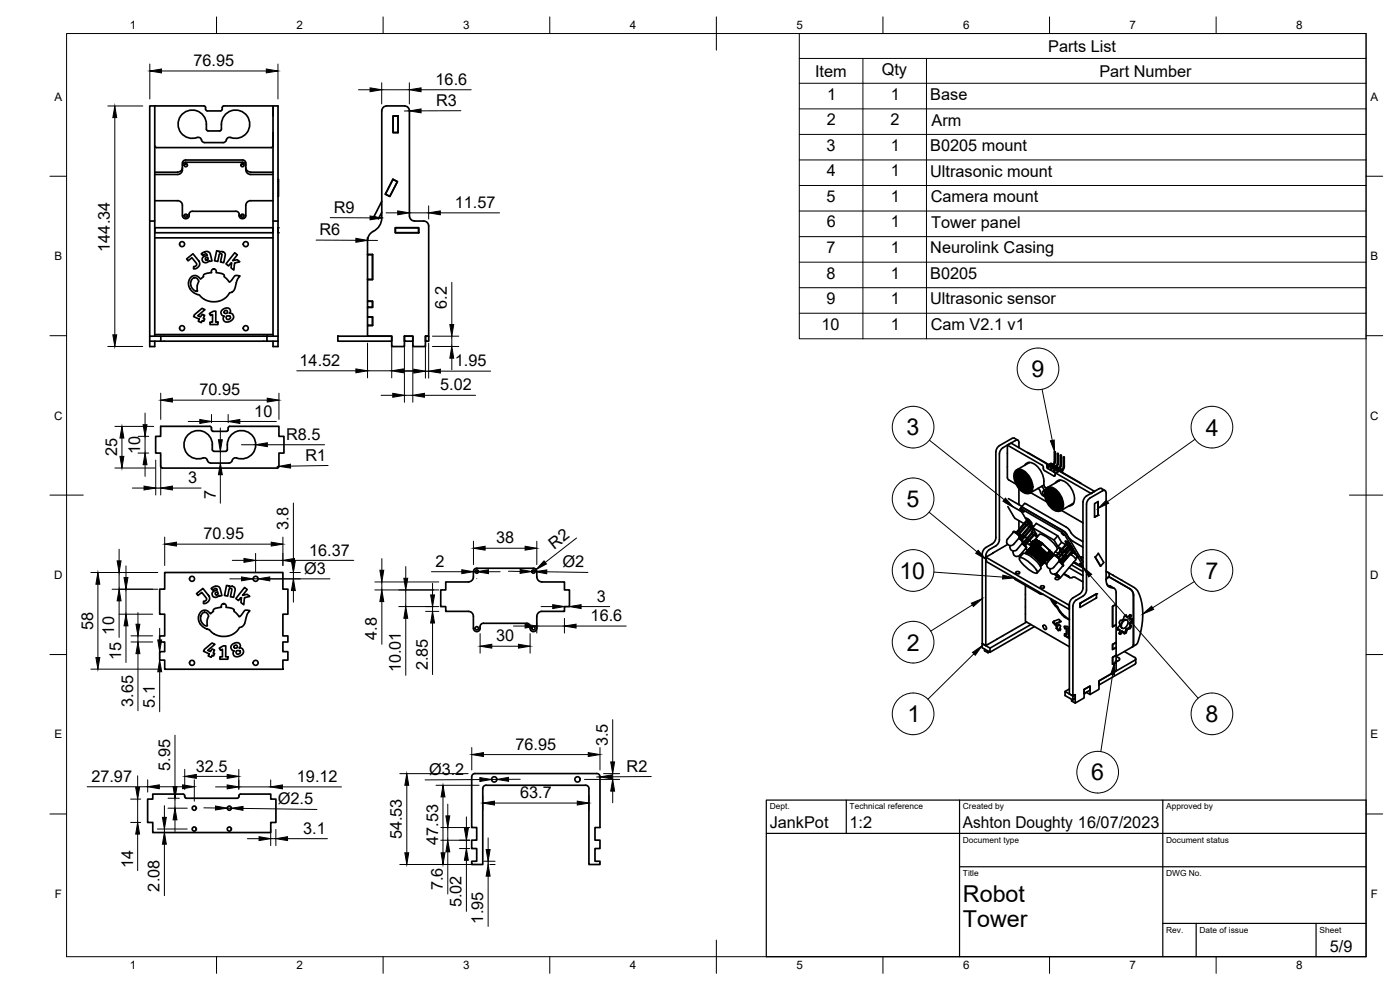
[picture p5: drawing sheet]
<svg xmlns="http://www.w3.org/2000/svg" width="420mm" height="297mm" viewBox="0 0 420 297" stroke-linecap="round" stroke-linejoin="round" font-family="sans-serif">
<defs><g id="words">
<g font-size="7">
<text x="309.6" y="113.1">9</text>
<text x="272.1" y="130.6">3</text>
<text x="361.9" y="130.7">4</text>
<text x="272.1" y="152.1">5</text>
<text x="269.9" y="173.7">10</text>
<text x="361.8" y="173.7">7</text>
<text x="272.2" y="195.2">2</text>
<text x="272.3" y="216.7">1</text>
<text x="361.8" y="216.7">8</text>
<text x="327.5" y="234.2">6</text>
<text x="289" y="270.6">Robot</text>
<text x="289" y="278.1">Tower</text>
</g>
<g font-size="4.9">
<text x="314.6" y="15.5">Parts List</text>
<text x="58.1" y="19.8">76.95</text>
<text x="244.6" y="23">Item</text>
<text x="264.6" y="22.5">Qty</text>
<text x="329.9" y="23">Part Number</text>
<text x="130.7" y="25.5">16.6</text>
<text x="248.2" y="29.9">1</text>
<text x="267.3" y="29.9">1</text>
<text x="130.9" y="31.8">R3</text>
<text x="279.2" y="30">Base</text>
<text x="248.1" y="37.6">2</text>
<text x="267.2" y="37.6">2</text>
<text x="279.5" y="37.7">Arm</text>
<text x="248.1" y="45.2">3</text>
<text x="267.3" y="45.2">1</text>
<text x="279.2" y="45.3">B0205 mount</text>
<text x="248.2" y="52.9">4</text>
<text x="267.3" y="52.9">1</text>
<text x="279.2" y="53">Ultrasonic mount</text>
<text x="100.1" y="63.8">R9</text>
<text x="136.5" y="62.4">11.57</text>
<text x="248.1" y="60.6">5</text>
<text x="267.3" y="60.6">1</text>
<text x="279.3" y="60.7">Camera mount</text>
<text x="95.9" y="70.6">R6</text>
<text x="248.1" y="68.2">6</text>
<text x="267.3" y="68.2">1</text>
<text x="279.4" y="68.3">Tower panel</text>
<text x="33" y="75.5" transform="rotate(-90 33 75.5)">144.34</text>
<text x="248.1" y="75.9">7</text>
<text x="267.3" y="75.9">1</text>
<text x="279.2" y="76.1">Neurolink Casing</text>
<text x="248.1" y="83.6">8</text>
<text x="267.3" y="83.6">1</text>
<text x="279.2" y="83.7">B0205</text>
<text x="134.1" y="92.7" transform="rotate(-90 134.1 92.7)">6.2</text>
<text x="248.1" y="91.2">9</text>
<text x="267.3" y="91.2">1</text>
<text x="279.2" y="91.3">Ultrasonic sensor</text>
<text x="246.5" y="98.9">10</text>
<text x="267.3" y="98.9">1</text>
<text x="279.3" y="99">Cam V2.1 v1</text>
<text x="89.9" y="109.8">14.52</text>
<text x="136.5" y="109.9">1.95</text>
<text x="59.8" y="118.6">70.95</text>
<text x="132.1" y="117.1">5.02</text>
<text x="76.3" y="125">10</text>
<text x="85.9" y="132">R8.5</text>
<text x="35.1" y="136.9" transform="rotate(-90 35.1 136.9)">25</text>
<text x="42.1" y="136.3" transform="rotate(-90 42.1 136.3)">10</text>
<text x="91.7" y="138.4" transform="rotate(-1 91.7 138.4)">R1</text>
<text x="56.4" y="145">3</text>
<text x="64.7" y="149.8" transform="rotate(-90 64.7 149.8)">7</text>
<text x="61" y="161.8">70.95</text>
<text x="86.6" y="158.9" transform="rotate(-90 86.6 158.9)">3.8</text>
<text x="92.8" y="166.7">16.37</text>
<text x="148.9" y="163">38</text>
<text x="166.3" y="164.9" transform="rotate(-38 166.3 164.9)">R2</text>
<text x="91.3" y="172.1">Ø3</text>
<text x="130.7" y="170.1">2</text>
<text x="168.8" y="170.1" transform="rotate(1 168.8 170.1)">Ø2</text>
<text x="179.1" y="180.5">3</text>
<text x="27.9" y="189" transform="rotate(-90 27.9 189)">58</text>
<text x="34.3" y="190.4" transform="rotate(-90 34.3 190.4)">10</text>
<text x="113.1" y="192" transform="rotate(-90 113.1 192)">4.8</text>
<text x="177.2" y="186.4">16.6</text>
<text x="36.3" y="197.9" transform="rotate(-90 36.3 197.9)">15</text>
<text x="148.9" y="192.4">30</text>
<text x="120.3" y="201.7" transform="rotate(-90 120.3 201.7)">10.01</text>
<text x="128.4" y="201.2" transform="rotate(-90 128.4 201.2)">2.85</text>
<text x="39.9" y="212.1" transform="rotate(-90 39.9 212.1)">3.65</text>
<text x="46.5" y="212.4" transform="rotate(-90 46.5 212.4)">5.1</text>
<text x="154.7" y="224.9">76.95</text>
<text x="182.4" y="223.9" transform="rotate(-90 182.4 223.9)">3.5</text>
<text x="51.1" y="231.3" transform="rotate(-90 51.1 231.3)">5.95</text>
<text x="58.8" y="231.5">32.5</text>
<text x="128.8" y="232.5">Ø3.2</text>
<text x="188.1" y="231.6">R2</text>
<text x="27.4" y="234.6">27.97</text>
<text x="89.1" y="234.6">19.12</text>
<text x="156.1" y="239.5">63.7</text>
<text x="83.4" y="241.2" transform="rotate(1 83.4 241.2)">Ø2.5</text>
<text x="91" y="250.2">3.1</text>
<text x="120.6" y="251.8" transform="rotate(-90 120.6 251.8)">54.53</text>
<text x="231" y="248.5">JankPot</text>
<text x="255" y="248.5">1:2</text>
<text x="289" y="248.5">Ashton Doughty 16/07/2023</text>
<text x="131.5" y="253.5" transform="rotate(-90 131.5 253.5)">47.53</text>
<text x="39.9" y="260.4" transform="rotate(-90 39.9 260.4)">14</text>
<text x="47.9" y="267.5" transform="rotate(-90 47.9 267.5)">2.08</text>
<text x="132.9" y="267.1" transform="rotate(-90 132.9 267.1)">7.6</text>
<text x="138.5" y="272.3" transform="rotate(-90 138.5 272.3)">5.02</text>
<text x="145" y="277.1" transform="rotate(-90 145 277.1)">1.95</text>
<text x="399.1" y="285.7">5/9</text>
</g>
<g font-size="3.5">
<text x="39" y="8.8">1</text>
<text x="89" y="8.8">2</text>
<text x="139" y="8.8">3</text>
<text x="189" y="8.8">4</text>
<text x="239" y="8.8">5</text>
<text x="289" y="8.8">6</text>
<text x="339" y="8.8">7</text>
<text x="389" y="8.8">8</text>
<text x="16.3" y="30.2">A</text>
<text x="411.3" y="30.2">A</text>
<text x="16.3" y="78">B</text>
<text x="411.3" y="78">B</text>
<text x="16.2" y="125.9">C</text>
<text x="411.2" y="125.9">C</text>
<text x="16.2" y="173.7">D</text>
<text x="411.2" y="173.7">D</text>
<text x="16.3" y="221.6">E</text>
<text x="411.3" y="221.6">E</text>
<text x="16.4" y="269.4">F</text>
<text x="411.4" y="269.4">F</text>
<text x="39" y="290.8">1</text>
<text x="89" y="290.8">2</text>
<text x="139" y="290.8">3</text>
<text x="189" y="290.8">4</text>
<text x="239" y="290.8">5</text>
<text x="289" y="290.8">6</text>
<text x="339" y="290.8">7</text>
<text x="389" y="290.8">8</text>
</g>
<g font-size="2.5">
<text x="231" y="242.9">Dept.</text>
<text x="255" y="242.9">Technical reference</text>
<text x="289" y="242.9">Created by</text>
<text x="350" y="242.9">Approved by</text>
<text x="289" y="252.8">Document type</text>
<text x="350" y="252.8">Document status</text>
<text x="289" y="262.9">Title</text>
<text x="350" y="262.9">DWG No.</text>
<text x="350" y="279.9">Rev.</text>
<text x="360" y="279.9">Date of issue</text>
<text x="396" y="279.9">Sheet</text>
</g>
</g></defs>
<!-- layer: Visible -->
<g fill="none" stroke="#000" stroke-width=".51">
<path d="M46.4 31.8v69.1M46.4 31.8h-1.5v69.1M46.4 31.8h14.8l.4 .2 .2 1 .4 .3M61.9 38.8a4.6 4.6 0 0 0-4.3-5.8 4.3 4.3 0 0 0-4.1 5.2 4.3 4.3 0 0 0 5.9 3l.8 .3 .6 1.1 .7 .2h5.5l.6-.2 .3-.6M62 38.8l.5 .5M62.2 33.3h4M62.4 39.3h3.5M65.9 39.3l.5-.3a5.3 5.3 0 0 1 2.4-5.5 4.3 4.3 0 0 1 6.1 3.7 4.3 4.3 0 0 1-5.9 4l-.8 .3-.3 .5M67.2 31.8h14.7v3M67.2 31.8l-.4 .2-.2 1-.4 .3M81.9 39.8v4M114.6 33.3a1.49 1.49 0 0 1 1.5-1.5h5.3a1.49 1.49 0 0 1 1.5 1.5"/>
<path d="M114.6 33.3v32.1a4.8 4.8 0 0 1-3.1 4.3l-1 1.3-.2 1.1M118 34.8h1.5v5h-1.5zM122.9 33.3v31.5a1.52 1.52 0 0 0 1.5 1.5h2.8a1.49 1.49 0 0 1 1.5 1.5v33.1h-1v3.1h-3.8v-3.1h-2.5v3.1h-3.8v-3.1h-7.3v-3.3h1.5v-2.5h-1.5v-2.9h1.5v-1.8h-1.5v-6.5h1.5v-7.5M46.4 52.4h6.8a1.44 1.44 0 0 0 1.5-1.4 3.4 3.4 0 0 1 .4-2.7l.7-.3h16.9a.92 .92 0 0 1 1.1 .9 4 4 0 0 0 .3 2.9l1.2 .6h6.6M46.4 51.7h6.8M46.5 43.8l.4 .5h34.5l.5-.5M54.7 50.3a1.41 1.41 0 0 1-1.5 1.4M54.8 49.6a.96 .96 0 0 1 1-.9h16.9a.92 .92 0 0 1 1.1 .9M55.4 49.2h.7M72.4 49.2h.7M73.8 50.3a1.41 1.41 0 0 0 1.5 1.4M75.3 51.7h6.6"/>
<path d="M83.4 53.8v.7M83.6 54.5l-.2 4.4M117.9 53.8l1.4 .7-2.3 4.4-1.3-.6zM44.9 66.3h1.5M46.4 69.8l.1-1.5h35.4v1.5h-35.4M46.4 60.2h6.8M46.4 68.3h.1M46.4 71.4h35.5M53.2 60.2a1.44 1.44 0 0 1 1.5 1.4l.1 3.1a1.01 1.01 0 0 0 1 .9 1.01 1.01 0 0 0 1-.9M55.4 64.4h.7M56 77.7l1.9-1.6 1.7 2.2a1.57 1.57 0 0 1 0 1.7 1.57 1.57 0 0 1-1.5 .7v-.7a.68 .68 0 0 0 .8-.3 .68 .68 0 0 0 0-.8l-1.3-1.6-1.1 1zM60.4 76.2l.8-.6a1.25 1.25 0 0 1 1.9 .7l.5 2-.7 .2-.2-.2a1.07 1.07 0 0 1-1.9 .1 1.07 1.07 0 0 1 .9-1.6l.5-.1-.1-.3a.85 .85 0 0 0-1.3 .2z"/>
<path d="M61.7 77.4l.6-.2 .2 .5-.2 .3a.42 .42 0 0 1-.6 0 .42 .42 0 0 1 0-.6zM65 75.2l.8 .2v.3l.7-.2a.98 .98 0 0 1 1.1 1.2l-.5 2.1-.9-.2 .4-2a.42 .42 0 0 0-.3-.5 .42 .42 0 0 0-.5 .2l-.4 2.2-1-.3zM70.4 75.8l.8 .7-1.4 1.7 1.4-.3 .8 .6-1.6 .4-.2 2.1-.9-.6 .2-1.5-.9 .9-.8-.6zM71.8 64.3a.96 .96 0 0 0-1-.9h-13.1a1.01 1.01 0 0 0-1 1.3M72.4 64.4h.7M75.3 60.2h6.6M75.3 60.2a1.44 1.44 0 0 0-1.5 1.3v3.2a1.03 1.03 0 0 1-1.3 .9 1.03 1.03 0 0 1-.7-1.3M81.9 69.8h.1M81.9 66.3h1.5M83.4 68.3v1.5M110.3 76.4h1.5v7.5h-1.5zM110.4 71.4l-.1 5h1.5"/>
<path d="M114.6 60.4l-2.4 4.5 1.4 .7 1-1.9M118.6 68.3h7v1.5h-7zM57.3 83.2l.7-.5h.7l.8 .3 .7 .7 .9-.7-.1-.4 .4-.3 2.1-.5v-.6l.6-.5 .7 .3 .1 .8 1.5 .2 .8 .4v.6l1.6 1.6 1.8-1.9 1.4 .1-.8 1.1-.7 2.7-.5 .7-1.1 .6-.8 1-.9 .8-1.4 .6-1.1 .2h-1.6l-1.3-.4-1.1-.7-.8-.9-1.4-.5-.8-.5-.7-.8-.4-1.3 .1-1.4zM57.8 83.6l.6-.3 .5 .1 .8 1-.5 1.3-.1 1.7-.8-.3-1-1.2-.1-1.2zM58.3 94.5l2.3-2 .9 .4-2.1 1.8 .7 .4 .6-.8 .7 .3-.4 .9 .4 .2-.3 .7-.4-.2-.3 .6-.9-.4 .3-.6-1.7-.8zM62.8 94.1l1.3-.7h.7l-.1 3.3h.7v.7h-2.4v-.7h.8v-2.3l-.6 .3zM66.5 93.1a1.44 1.44 0 0 1 1.4-.7 1.44 1.44 0 0 1 1.3 .9l-.4 .7a1.23 1.23 0 0 1 1.3 1.1 1.23 1.23 0 0 1-1.1 1.3 1.15 1.15 0 0 1-1.6 .1 1.15 1.15 0 0 1-.1-1.6 1.06 1.06 0 0 1-.8-1.8zM68.1 94.8h.2a.59 .59 0 0 1 .9 .6 .59 .59 0 0 1-.9 .4h-.2a.65 .65 0 0 1 0-1zM110.3 90.4h1.5v1.8h-1.5zM110.3 95.1h1.5v2.5h-1.5zM44.9 102.4v1.6h1.5v-1.6M46.4 100.4h35.5"/>
<path d="M48.3 102.4h31.8M48.3 100.9h-3.4v1.5M80.1 100.9h3.3v1.5h-3.3zM80.1 100.9h-31.8v1.5h-3.4M81.9 100.9v-69.1h1.5v69.1M81.9 102.4v1.6h1.5v-1.6M101.4 100.9h16.2v1.5h-16.2zM121.4 100.9h2.5v1.5h-2.5zM123.9 102.4h.1M127.7 102.4h.1M127.7 100.9h1v1.5h-1zM63.7 133.4v1.5l.3 .4 3.7 .1"/>
<path d="M63.7 133.4a4.3 4.3 0 0 0-4.9-4.2 4.3 4.3 0 0 0-3.4 5.5 4.3 4.3 0 0 0 5.8 2.7l.8 .3 .6 1 .6 .2h5.5l.9-.4a1.3 1.3 0 0 1 2.1-.9 4.3 4.3 0 0 0 5-3.7 4.3 4.3 0 0 0-4-4.7 4.3 4.3 0 0 0-4.5 4.2M68.2 133.4v1.5l-.5 .5M298.9 135.6v25.7M302.3 133.5v9.8M304.4 131.5l1.1 .6M304.4 131.5l-.7 .1-3.8 2.1-.6 .6-.4 1.2M305.8 134.3l-.1-1.9-.6-.4-4.1 2.3-.6 .6-.4 .8-.1 26.2-.2 .9-.8 1M307.6 139.6a2.02 2.02 0 0 1 3.3 0 6.9 6.9 0 0 1 2.4 6M308.3 135.8l16 9.2M308.8 138.8l-.2 .2M309 138.8l-3.9 2.2M314.2 139.6l.1 .8"/>
<path d="M314.2 139.6l3.4 1.9M314.2 139.6l-.4-.6-10.4-6.1-1.1 .6 10.5 6.1 .3 .6M314.7 139.4l.7-.4 .6 .3-.7 .4zM315.6 139.9l.7-.4 .6 .4-.7 .4zM316.4 135.6l.2 .1M316.4 138.5l-.4 .8 .2 .3 .5-1.1v-2.9l-.2 3.2-.4 .6M316.7 135.6h-.3v2.9M317.3 136.1l.2 .1M317.3 139l-.4 .9 .2 .2 .5-1.1v-2.9l-.1 3-.5 .9M317.6 136.1h-.3v2.9M318.2 136.6l.2 .1M318.2 139.5l-.4 .9 .2 .2 .5-1.1v-2.9l-.2 3.2-.4 .7"/>
<path d="M318.5 136.6h-.3v2.9M319.1 137.1l.2 .1M319.4 137.1h-.3v2.9M48.7 140.4l-.5-.5v-4h-1.5v-5h1.5v-3h14.8l.4 .3 .1 1 .5 .2h4.2l.3-1.2 .5-.3h14.7v3h1.5v5h-1.5v4l-.5 .5h-34.5M301.7 150.7l4.9 2.8M302.3 143.3l.4 .7 2.2 1.2M302.5 152l2 3.5 2.8 1.6M302.6 149.6l4.1 2.4M304.1 159.6l.2-.1a2.94 2.94 0 0 1 1.8 1.3M304.1 159.7l-1.9 2.4v1M304.6 143.1l.2 .2M304.6 143.1l.1 .2"/>
<path d="M304.7 143.3v.1M304.7 142.7h.1M304.7 143.6l.1 .1M304.7 143.1h-.1M304.7 143.6h.1M304.7 142.5h.1M304.7 142.7l.1 .1M304.7 143.6v.1M304.7 143.7v.1M304.7 143.8l.2-.1v.3M304.7 143.5v.1M304.7 142.4l.2 .4"/>
<path d="M304.7 142.4v.1M304.7 142.4h.1M304.7 143.3l.2 .3M304.7 143.7h.1M304.8 142.5l.3 .6-.3 .2M304.8 142.5l.1-.1 .2 .3-.3 .2M304.8 143.3l.3 .6v-.3M304.8 143.7l.4 .6M304.8 142.1l.4 .5-.2-.2 .1-.1M304.8 142.1l.1 .3M304.8 142.1h.1M304.8 142.9l.7 1.2"/>
<path d="M304.8 143.3l.2 .3M304.8 143.7l.2 .3M304.8 142.5l.2 .2M304.8 144.2l.1 .2M304.8 142.1l.2 .2M304.9 144.2v.2M304.9 144.2l-.1 .1M304.9 141.9h.1M304.9 144.5h.1M304.9 141.1a2.55 2.55 0 0 1 3.3 1 5.3 5.3 0 0 1 1.5 5.3 1.95 1.95 0 0 1-3.2-.1 5.6 5.6 0 0 1-1.9-5.8zM304.9 142.4h-.2M304.9 144.4v.1"/>
<path d="M304.9 142.8l-.2 .1M304.9 144.1h-.1M304.9 144.5l.1 .3M304.9 142v.4M304.9 143.2l-.1 .1M304.9 144.1l.1 .4M305 144.5l.8 1.5M305 144.5l.2 .2M305 141.7l-.1 .2M305.1 141.7h-.1M305.1 141.7h.1M305.1 141.9l-.1 .1 .2 .2"/>
<path d="M305.1 142.7l-.1 .1 .2 .3M305.1 143.1l-.1 .1M305.1 144l-.1 .1M305.1 144.4l.2 .3-.2 .1M305.1 143.6l.2 .2M305.1 142.3l.2 .3M305.1 144l.2 .2M305.1 144.8l.2 .3M305.1 144.4l.2-.1 .3 .6M305.1 141.9l.2 .2M305.1 142.7l.2 .3M305.1 143.1l.2 .3"/>
<path d="M305.2 143.5l-.4-.6 .3 .6-.3 .2M305.2 141.8l.1 .3M305.2 142.7l.8 1.5M305.2 143.1l.7 1.2M305.2 143.9l.1 .3M305.2 144.4l.1 .2M305.2 142.3l.1 .2M305.3 145.1h.1M305.2 141.6a2.29 2.29 0 0 1 3 .9 3.9 3.9 0 0 1 .9 4.9 2.29 2.29 0 0 1-3.1-1 3.9 3.9 0 0 1-.8-4.8zM305.2 141.5l-.1 .4M305.2 141.5v.1M305.2 141.5l.1 .2"/>
<path d="M305.2 141.5h.1M305.3 142.6l-.2 .1M305.3 142.1l-.2 .2M305.3 143l-.2 .1M305.3 143.4l-.2 .1M305.3 143.8l-.2 .2M305.3 144.2l-.2 .1M305.3 144.7l.2 .3 .1-.1M305.3 142.2l.2 .3M305.3 141.8l.2 .2M305.3 143.5l.2 .2M305.3 144.7l1.1 1.8-.2 .1 .4-.1"/>
<path d="M305.3 142.6l1.1 1.8-.4 .2M305.3 141.8l.5 .9M305.4 141.4l.1 .2M305.4 145.4v.1M305.4 141.4h.1M305.4 145.5l.2 .2M305.4 141.7l.3 .6M305.4 142.6l.3 .6M305.4 144.3l.1 .2M305.4 142.2l.1 .2M305.5 141.6l-.2 .2M305.5 142.5h-.2"/>
<path d="M305.5 142l-.2 .2M305.5 143.3l-.2-.3 .7-.4 .4 .6-.4 .2M305.5 143.3l-.2 .1M305.5 143.7l-.2 .1M305.5 144.1l-.2 .1M305.5 142.5l-.2 .1M305.5 142.1l.1 .3h-.1l-.2-.2M305.5 142.9l.1 .3-.1 .1M305.5 144.2l.1 .2-.1 .1-.2-.2M305.5 141.7l.1 .2M305.5 142.5l.1 .3M305.5 145l.1 .3"/>
<path d="M305.5 143.3l.1 .3M305.5 143.8l.1 .2M305.5 145.4l-.2-.3 .7-.4 .4 .6-.4 .2M305.5 144.2l.9 1.5M305.5 141.7l.3 .5M305.5 142.5l.2 .3M305.5 141.4v.2M305.5 141.6l.2 .3M305.5 142.5l.2 .2M305.5 143.3l.2 .3M305.5 143.7l.2 .3M305.5 145l.2 .3"/>
<path d="M305.6 145.7h.1M305.6 141.9l-.1 .1M305.6 142.8l-.3 .2M305.6 143.6l-.1 .1M305.6 144l-.1 .1M305.6 145.3l-.2 .2M305.7 141.6l-.2 .1M305.7 141.6v.3M305.7 142l-.2 .1M305.7 143.7l.1 .2M305.7 145.3l.1 .3M305.7 144.9l.1 .3"/>
<path d="M305.7 141.5l.1 .3 .2-.1M305.7 141.5l.3-.1 .2 .2M305.7 142l.3 .1M305.7 142.8l.3 .6M305.7 142.4l.2 .2M305.7 144.1l.1 .2M305.7 144.8l-.2-.2 .9 1.5M305.7 143.2l.2 .3M305.7 142l.2 .2M305.7 142.8l.4 .6M305.7 145.3l.2 .3M305.8 141.3v.1"/>
<path d="M305.8 146.1h.1M305.8 146.6v4.8M305.8 156.2v2.6M305.8 141.4l-.2-.1 .3 .5M305.8 142.2l-.3 .3M305.8 142.7l-.1 .1M305.8 143.5l-.1 .1M305.8 143.9l-.5 .4M305.8 144.3l-.5 .4M305.8 145.6l-.1 .1M305.8 145.2l-.1 .1M305.8 146v.1"/>
<path d="M305.8 159.2l.1 .7M305.8 141.5l.6 .9-.5-1 .2 .3M305.8 143.6l.2 .2M305.8 145.7l.2 .2M305.8 142.3l.4 .6M305.8 143.1l.4 .6M305.8 142.7l.4 .6-.2-.3M305.8 144.4l.2 .3M305.8 144l.2 .2M305.8 144.8l.2 .3M305.8 146.1l.2 .2M305.8 145.2l.2 .3"/>
<path d="M305.9 141.9l.3 .1-.2 .1zM305.9 141.4h-.1M305.9 144.8l.8 1.5M305.9 142.3l.3 .2-.4 .1M305.9 141.8l.2 .3M305.9 143.5l.2 .3M305.9 143.9l.2 .3M305.9 144.4l.2 .2M305.9 145.2l.5 .9M305.9 145.6l.2 .3M306 141.3h.1M306 146.3v.1"/>
<path d="M306 141.3l-.2 .1M306 143l-.3 .2M306 143.4l-.2 .1M306 143.8l-.2 .1M306 144.2l-.2 .1M306 145.5l-.2 .1M306 145.9l-.2 .1M306 146.4l.2 .1M306 142.2l-.1 .1M306 143l-.7 .4M306 142.2l.4 .6-.4 .2M306 143.5l-.7 .4 .4 .5"/>
<path d="M306 143.9l-.3 .2M306 144.3l-.1 .1M306 144.3l.2 .3-.4 .1-.1-.2M306 145.1l-.5 .3 .6 .9M306 145.5l-.3 .2M306 145.5v.4M306 146v.3M306 146.4h.1M306 145.1l.2 .3M306 143.5l.2 .2M306 142.2l.4 .2M306 143.9l.2-.1 .2 .2-.4 .2"/>
<path d="M306 145.5l.2-.1v.4M306 144.3l.2 .2M306 144.7l.4 .6M306 143.9l.2 .2M306 146l.4 .5M306.1 142.9l-.2-.2 .5 .9-.2 .1M306.1 141.3l.6 1.3M306.1 143.8l.3 .6M306.1 146.4l.1 .1M306.1 142.2l.1 .2M306.1 142.6l.6 1.2M306.1 143.4l.1 .3"/>
<path d="M306.1 144.3l.1 .2M306.1 144.7l.1 .2M306.1 145.9l.1 .3M306.2 141.3v.3M306.2 143.7l-.2 .1M306.2 152.9l1.9 3.2M306.2 146.5h.1M306.2 141.7v.4M306.2 142.1l-.4 .1M306.2 141.7l-.2 .1M306.2 142.9l-.2 .1M306.2 143.3l-.2 .1"/>
<path d="M306.2 144.2l-.2 .1M306.2 145l-.4 .2M306.2 145.8l-.2 .2M306.2 146.3l-.2 .1M306.2 152.8l.1-.2 .3 .1 12.3 7.2 .8 .7 3.4 5.8M306.2 142.5l.2 .3 .2-.1M306.2 142.9l.4 .2M306.2 144.6l.2 .3-.4 .2M306.2 143.7l.2 .3M306.3 142.5l.1 .2M306.3 142.9l.1 .3M306.3 141.6l.3 .6"/>
<path d="M306.3 143.7l.1 .3M306.3 144.6l.1 .2M306.3 141.3l.1 .2M306.4 146.1l-.4 .2M306.4 141.5l-.2-.2 .2 .2-.4 .2M306.4 142.4l-.2 .1M306.4 143.2l-.2 .1 .6 .9M306.4 143.7h-.2M306.4 144.1v.3M306.4 144.5l-.2 .1M306.4 144.9l-.2 .1M306.4 145.3l-.2 .1"/>
<path d="M306.4 146.2v.3M306.4 145.7l.2 .3-.2 .1M306.4 142.4l.2 .3M306.4 143.7l.2 .2M306.4 142l.2 .2M306.4 146.6l.2 .3M306.4 146.2l.2 .2M306.4 142.8l.3 .2M306.4 143.2l.2 .3M306.4 145.3l.2 .3M306.4 144.9l.2 .3M306.5 142.4l.1 .2h.1"/>
<path d="M306.5 141.5l.3 .6M306.5 144l.1 .3M306.5 142.8l.5 .9M306.5 144.9l.5 .9M306.5 144.5l.1 .2M306.5 145.3l.3 .6M306.5 146.5l.1 .3M306.5 146.1l.1 .3M306.5 141.4h.1M306.5 152.2l-.3 .4M306.5 153l.8 .6zM306.5 152.2l.5 .1"/>
<path d="M306.6 141.4h.1M306.6 146.9h-.1M306.6 141.8l-.2 .1M306.6 141.4v.4M306.6 142.2l-.2 .2M306.6 143.1l-.2 .1M306.6 143.5l-.2 .1M306.6 143.9l-.2 .2M306.6 144.3l-.2 .1M306.6 144.8l-.2 .1M306.6 145.2l-.2 .1M306.6 145.6l-.2 .1"/>
<path d="M306.6 146.4l-.2 .1M306.6 146.9l.1 .1M306.6 141.9l-.2 .1M306.6 142.7l-.2 .1M306.6 143.1v.4M306.6 144.4l-.2 .1M306.6 145.7h-.2M306.6 146.1l-.2 .1M306.6 144.4l.1 .3M306.6 141.5l.1 .2M306.6 145.7l.1 .2M306.6 143.6l.1 .2"/>
<path d="M306.6 143.1l.1 .3 .2-.1M306.6 141.9l.3 .1M306.6 144.4l.1-.1 .2 .3M306.6 144.8l.3 .2M306.6 145.6l.3 .2M306.6 142.7l.1 .3M306.6 144.8l.1 .3M306.6 145.2l.1 .3M306.6 146.5l.1 .3M306.6 146.1l.2 .2M306.6 142.3l.1 .2M306.6 141.9l.1 .2"/>
<path d="M306.6 142.7l.2 .2M306.6 142.3l.2 .2M306.6 143.5l.2 .3M306.6 144.4l.2 .2M306.6 144.8l.2 .2M306.6 146.4l.2 .3M306.7 141.7l-.1 .1M306.7 142.1l-.1 .2M306.7 143.8l-.1 .1M306.7 144.7h-.1M306.7 145.5l-.1 .1M306.7 145.9l-.1 .2"/>
<path d="M306.7 146.3l-.1 .2M306.7 146.8l-.1 .1M306.7 142.6l-.1 .1M306.7 143l-.1 .1M306.7 143.5l.2 .2-.2 .1M306.7 143.9l-.1 .4M306.7 145.1l-.1 .1M306.7 142.2l.2 .3M306.7 146l.2 .2M306.7 143.9l.2 .2M306.7 145.1l.2 .3M306.8 142.2l.3 .2"/>
<path d="M306.8 142.6l.1 .3-.2 .1M306.8 144.3l.3 .1M306.8 143l.1 .3M306.8 141.8l.1 .2M306.8 143.9l.3 .5M306.8 144.7l.2 .2M306.8 146.4l.1 .2M306.8 146.8l.1 .3M306.8 146l.1 .2M306.8 141.7l-.1-.3v.3M306.8 141.7l.4 .6-.1-.3M306.8 143l.2 .3"/>
<path d="M306.8 146.8l.3 .5M306.8 142.6l.3 .6M306.8 142.2l.2 .2M306.8 145.9l.9 1.6M306.8 144.3l.2 .2M306.8 146.4l.2 .2M306.9 147.1h.1M306.9 141.6l-.2 .1M306.9 142l-.2 .1M306.9 142.5h-.2M306.9 144.1l-.1 .2M306.9 144.6h-.2"/>
<path d="M306.9 145l-.2 .1M306.9 145.4l-.2 .1M306.9 145.8l-.1 .2M306.9 146.2l-.2 .1M306.9 146.6l-.2 .1M306.9 141.5v.1M306.9 147.1l.2 .2M306.9 146.3l.7 1.2 .2-.1M306.9 143.3l-.1 .1 .3 .2M306.9 141.7l-.1 .1M306.9 142.1l-.1 .1M306.9 142.5l-.1 .1"/>
<path d="M306.9 142.9l-.1 .1M306.9 143.8l-.1 .1M306.9 144.6l-.1 .1M306.9 145l-.1 .1 .2 .3M306.9 146.3l-.1 .1M306.9 146.7l-.1 .1M306.9 144.6l.2 .3M306.9 145l.2 .3M306.9 145.8l.2 .3M306.9 144.2l.7 1.2M306.9 142.5l.2 .3M306.9 142.1l.2 .3"/>
<path d="M306.9 143.8l.2 .2M306.9 141.7l.2 .2M307 142.5l.1-.1 .7 1.2M307 142.9l.4 .9M307 143.3l.1 .3M307 145.4l.8 1.6M307 145l.3 .6M307 142.5l.1 .2M307 146.7l.1 .3M307 144.6l1 1.8M307 145.8l.1 .3M307 147.1l.1 .2"/>
<path d="M307 146.3l.1 .2M307 144.2l.1 .2M307 152.3l12 6.9M307 143.3l1 1.9M307 141.6l.1 .3M307 143.7l.1 .3M307 145.4l.1 .3M307 146.6l.3 .7M307.1 141.9l-.2 .1M307.1 142.8l-.1 .1M307.1 144l-.2 .1M307.1 144.9l-.2 .1"/>
<path d="M307.1 145.3l-.2 .1M307.1 145.7l-.2-.3-.1 .1 .1 .3M307.1 145.7l-.2 .1M307.1 146.1l-.2 .1M307.1 146.5l-.2 .1M307.1 147l-.2 .1M307.1 143.7l.2 .2-.2 .1-.1-.3M307.1 142l-.1 .1M307.1 143.6l.4-.1 .3 .5M307.1 144.1l.2 .2-.2 .1M307.1 144.9l.3 .6-.1-.3-.3 .2M307.1 145.3l.2 .3-.2 .1"/>
<path d="M307.1 145.7l-.1 .1M307.1 146.2l-.1 .1M307.1 145.7l.2 .3-.2 .1M307.1 146.2l.2 .2M307.1 142l.2 .2M307.1 146.6l.2 .3M307.1 147l.2 .3M307.1 142.8l.7 1.2M307.1 143.2l.6 .9M307.1 144.5l.4 .6M307.1 147.3h.1M307.1 141.8v-.2v.3"/>
<path d="M307.1 142l.2-.1 .4 .5-.1-.4M307.1 142.8l.6 .9 .3-.2M307.1 142l.9 1.5M307.2 141.7l-.1 .2M307.2 143.6l.1 .3 .1-.1M307.2 144.5l.1 .2h.1M307.2 144.9l.1 .3 .3-.2M307.2 145.7l.1 .3 .1-.1M307.2 143.2l.1 .3M307.2 142.8l.1 .3M307.2 145.3l.1 .3M307.2 147l.1 .2"/>
<path d="M307.2 141.7l.3 .4M307.2 142.6l.1 .1M307.3 142.2l-.2 .2M307.3 142.7l.1 .3M307.3 147.3l.1 .2M307.3 142.7l-.2 .1M307.3 142.7l.2 .3-.4 .2M307.3 144l-.3 .2M307.3 144.4l-.3 .2M307.3 144.8l-.3 .2M307.3 145.7h-.2M307.3 146.1l-.2 .1 .2 .2 .5-.3"/>
<path d="M307.3 146.5l-.3 .2M307.3 146.9l-.3 .2M307.3 141.7v.1M307.3 146.5l.1 .3M307.3 144.4l.5 .9M307.3 144.4l.3 .2M307.3 145.6l.2-.1 .1 .3M307.3 144l.2 .2M307.3 145.6l.2 .3M307.3 146.1l.4 .5M307.3 146.5l.6 .8M307.3 142.3l.2 .2"/>
<path d="M307.4 147.3v.2M307.4 142.7l.6 1.2M307.4 141.8l.1 .3M307.4 144.4l.1 .2M307.4 142.3l.1 .2M307.4 143.5l.3 .6M307.4 144.8l.8 1.5M307.4 146l.1 .3M307.4 146.4l.4 1M307.4 145.6l.1 .3M307.4 146.9l.1 .2M307.4 143.2l.1 .2"/>
<path d="M307.4 144.2l-.3-.1 .2 .2M307.4 142.1l-.1 .1M307.5 151.1l-1 1.1M307.5 151.1l12.4 7M307.5 141.8v.2M307.5 147.2l-.3 .2M307.5 142.6l-.4 .2M307.5 143.9l-.2 .1M307.5 144.3l-.2 .1M307.5 144.7l-.4 .2M307.5 145.1l-.4 .2M307.5 146l-.2 .1"/>
<path d="M307.5 146.4l-.4 .1M307.5 146.8l-.4 .1M307.5 143.9l.3 .5M307.5 146l.5 .9M307.5 142.2l.5 .9M307.5 142.2l.1 .3M307.5 144.7l.2 .3 .1-.1M307.5 145.5l.3 .2M307.5 142.6l.9 1.5M307.5 146l.4 .5M307.5 157.2l.5 .3M307.5 144.7l1.2 2.1 .6-.3"/>
<path d="M307.5 142.6l.3 .6M307.5 145.9l.2 .3M307.5 145.5l.2 .3M307.6 142.6h.1M307.6 142h.1M307.6 142.8l.1 .1M307.6 142l.4 .3M307.6 143.3l-.6 .4M307.6 143.7l-.1 .1M307.6 144.1l-.1 .1M307.7 142.1l.3 .6-1 .6M307.7 143.8l-.2 .1"/>
<path d="M307.7 144.6l-.2 .1M307.7 145l-.2 .1 .2 .3M307.7 146.3l-.2 .1 .5 .9M307.7 146.7l-.2 .1M307.7 147.1l-.2 .1M307.7 147.5v.1M307.7 145l.3 .2M307.7 144.6l.1 .3M307.7 146.3l.1 .2M307.7 147.1l.1 .3M307.7 145.8l.1 .3M307.7 142.5l.1 .3"/>
<path d="M307.7 146.7l.1 .2M307.7 147.6h.1M307.7 143.8l.1 .2M307.7 144.6l.9 1.5M307.7 147.5l.1 .1M307.7 142.5l.2 .2M307.7 143.7l.4 .6M307.7 144.2l.2 .2M307.7 145.8l.2 .3M307.7 155.4a2.63 2.63 0 0 1 1.9 1.7l-.7-.3 .7 .3M307.7 142.1l.1 .3-.5 .2v-.3M307.8 147.6h-.1"/>
<path d="M307.8 143.3l.1 .3M307.8 142.8l-.1 .1 .1 .3M307.8 142.4l-.1 .1M307.8 143.7h-.1M307.8 144.1l-.1 .1 .1 .2M307.8 144.5l-.1 .1M307.8 144.9l-.1 .1M307.8 145.3l-.1 .1 .1 .3M307.8 145.3l.2 .3-.5 .4M307.8 145.7l-.1 .1M307.8 146.2l-.1 .1M307.8 146.6l-.1 .1"/>
<path d="M307.8 147l-.1 .1M307.8 144.1l.2 .2M307.8 147.4l.2 .2M307.8 143.7l.2 .2M307.9 144.1l.1 .2M307.9 145.3l.1 .3 .2-.1M307.9 144.1l.1-.1 .2 .2M307.9 145.7l.3 .2M307.9 147l.3 .2M307.9 147.4l.3 .2M307.9 147.4l.1 .2M307.9 146.2l.2 .2"/>
<path d="M307.9 144.1l.3 .5M307.9 144.5l.8 1.5M307.9 146.6l.5 .9M307.9 142.8l.8 1.5M307.9 142.4l.2 .2M307.9 147l.3 .6M307.9 144.5l.2 .2M307.9 143.6l.2 .3M308 147.6h.1M308 143.1l-.3 .2 .5 .9M308 143.9l-.5 .4 .2 .2 .3-.2M308 146l-.1 .2"/>
<path d="M308 146.4l-.7 .4M308 146.9l-.7 .4M308 147.3l-.3 .2M308 143.6h-.1M308 144.4l-.1 .1M308 144.8l-.1 .1M308 146.5l-.1 .1M308 146.1l.2 .2M308 143.6l.2 .2M308 146.5l.2 .3M308 144.4l.2 .3M308 142.7l.2-.1v.4"/>
<path d="M308 146.9l.2-.1 .2 .3zM308 142.7l.2 .3M308 146.5l.2 .2M308 144.4l.2 .2M308.1 147.6l.1 .1M308.1 142.7l1.2 2.2M308.1 146.4l.5 1-.2-.3M308.1 142.8l.1 .2M308.1 143.9l.6 .9M308.1 142.5l.1 .1M308.2 143.1l.3 .6M308.2 142.6h-.2v-.3v.3"/>
<path d="M308.2 143l-.2 .1M308.2 143.4l-.2 .1M308.2 143.8l-.2 .1M308.2 144.2l-.2 .1M308.2 144.7l-.4 .2M308.2 145.5l-.2-.3-.7 .4M308.2 145.1l-.2 .1M308.2 145.9l-.2 .2 .2 .2M308.2 146.3l-.2 .1M308.2 146.8h-.2M308.2 147.2l-.2 .1M308.2 147.6h-.1"/>
<path d="M308.2 157.6l.6 .4M308.2 145.5l-.2 .1 .2 .3 .2-.1M308.2 143l-.2 .1 .2 .3M308.2 143.5h-.2l.2 .3M308.2 143.9l-.2 .1M308.2 144.3l-.2 .1M308.2 144.3l.3 .6-.5-.1 .2 .3M308.2 145.1l-.2 .1 .2 .3M308.2 146v.3M308.2 146.4l-.2 .1M308.2 146.7l.2-.1 .1 .4-.1 .1M308.2 147.2l-.2 .1 .2 .3"/>
<path d="M308.2 147.2l.2 .3M308.2 147.6v.1M308.2 143.5l.2 .2M308.2 142.6l.2 .2M308.2 143l.3 .2-.1 .1M308.2 143.4l.4-.2 .1 .3M308.2 146.4l.3 .1-.1 .1M308.2 146.8l.7-.4 .4 .6M308.2 146.4l.5 .9 .2-.1M308.2 145.5l.2 .3M308.2 144.7l1.1 1.8M308.2 143l.2 .3"/>
<path d="M308.3 156.3l.2 .5M308.3 147.6v.1M308.3 143.8l.3 .6-.2-.2M308.3 144.3l.1 .2M308.3 146.4l.1 .2M308.3 145.1l.1 .3M308.3 156.3l.4 .3M308.4 143.3l-.2 .1M308.4 143.7l-.2 .1M308.4 144.1l-.2 .1M308.4 147.5l-.2 .1M308.4 155.8l-3.4 3.9"/>
<path d="M308.4 147.5l.1 .1M308.4 145.8l.1 .3-.1 .1-.2-.2M308.4 143.3l.1 .3-.1 .1M308.4 143.8l.1 .2-.1 .1M308.4 144.2l.1 .2-.1 .1-.2-.2M308.4 145l.1 .3-.1 .1M308.4 145.4l.1 .3-.1 .1M308.4 147.1l.1 .3-.1 .1M308.4 142.8h.1M308.4 155.8l.2 .1M308.4 144.8l.2 .5M308.4 143.3l.2 .3 .1-.1"/>
<path d="M308.4 145.4l.2 .3 .3-.2 .2 .3M308.4 145.8l.2 .3M308.4 142.9l.2 .3M308.4 143.7l.2 .3M308.4 146.6l.2 .3M308.5 142.9l.2 .6-.1-.3M308.5 143.7l.1 .3M308.5 145l.2 .2M308.5 147.6h.1M308.6 155.9l-3.4 4M308.6 146.6v.3M308.6 147.4l-.4 .2"/>
<path d="M308.6 146.2l.1 .2M308.6 144.9l.1 .3M308.6 147.4l.1 .2M308.6 145.3l.1 .3M308.6 143.7l.1 .2M308.6 144.5l.1 .3M308.6 144.8l-.2-.2 .9 1.5M308.6 146.1l.2 .3M308.6 146.5l.4 .6M308.6 145.7l.4 .6M308.6 147l.2 .2M308.6 144.5l.7 1.2"/>
<path d="M308.6 145.3l.2 .3M308.7 157v.1M308.7 147.6h.1M308.7 157.1l.4 .6M308.7 157.1l.6 .1 .9 .8M308.7 143.9l-.1 .1 .1 .3M308.7 144.3l-.5 .4M308.7 145.6l-.5 .4M308.7 146l-.1 .1M308.7 146.1l.7 .8-.3-.2-.2 .1 .2 .2-.4-.5M308.7 143.6l-.5 .3M308.7 144l.2 .2-.2 .1"/>
<path d="M308.7 146.9l.2 .3M308.7 145.7l.6 .8M308.7 147.3l.2 .2M308.7 143.6l.2 .2M308.7 144.4l.2 .3M308.8 144.3l-.1-.3 .3 .5M308.8 144.8l.7 1.2M308.8 146.1l.3 .5M308.8 144.4l.1 .2M308.8 144.8l.1 .3M308.8 147.3l.1 .2M308.8 144.4l.2 .2"/>
<path d="M308.8 143.5l.3 .6M308.8 143.9l.2 .3M308.8 145.2l.5 .9M308.8 145.6l.2 .3M308.8 145.3l.1 .2M308.9 147.5h.1M308.9 143.5l.1 .3M308.9 143.8l-.2 .1M308.9 144.7h-.2M308.9 145.1l-.2 .1M308.9 145.5l-.2 .1M308.9 145.9l-.2 .1"/>
<path d="M308.9 143.9l-.7 .4M308.9 145.1l-.7 .4M308.9 146.8l-.7 .4M308.9 147.2l-.3 .2M308.9 145.1l.2 .3M308.9 144.7l.4 .6M308.9 147.2l.1 .2M308.9 143.9l.4 .5M308.9 144.7l.5 .1M308.9 145.5l.2-.1 .2 .3M309 146.7l-.2-.2 .3 .6-.2 .1-.1-.3M309 156.7l-3.2 3.7"/>
<path d="M309 156.6v.1M309 156.6l-.2-.1-3.2 3.7M309 145h.1M309 147.2l.1 .1M309 144.7l.1 .2M309 145.5l.3 .2M309 145.1l.3 .2M309 143.8l.2 .3M309.1 144.1l-.3 .3M309.1 158.1l.3 .2M309.1 147.1v.3M309.1 144.2l-.2 .1 .2 .2"/>
<path d="M309.1 146.3l-.2 .1M309.1 147.1l.1 .1M309.1 146.3l.2 .2M309.2 147.1v.1M309.2 144.2l.1 .2M309.2 158l.3 .4M309.3 157.9l.4 .4M309.3 145.7l-.9 .6 .3 .1M309.3 144.4l-1.1 .7M309.3 144.9l-.4 .2M309.3 145.3l-.4 .2M309.3 146.1l-.6 .3-.1-.2"/>
<path d="M309.3 147l-.2 .1M309.3 145.3l-.2 .1M309.3 145.7l-.4 .3 .2 .2M309.3 146.2l-.2 .1M309.3 145.7l.2 .3M309.3 146.2l.2 .2M309.3 147h.1M309.3 146.6l.1 .2M309.3 144.5l.1 .1M309.3 144.9l.2 .3M309.3 145.3l.2 .3M309.3 145.7l.2 .3-.1-.2"/>
<path d="M309.3 145.3l.3 .5M309.3 145.7l.3 .1M309.3 147.8l4.8 2.7M309.4 147h-.1M309.4 144.9l.1 .2M309.4 145.3l.1 .3M309.4 146.1l.1 .3M309.4 146.5l.1 .2M309.4 158.3h.1M309.4 144.8l.1 .3M309.4 144.8l-.2-.2 .1 .2M309.4 145.4l.2 .1"/>
<path d="M309.5 145.2l-.2 .1M309.5 145.6l-.2 .1M309.5 146l-.2 .2M309.5 146.4l-.2 .2M309.5 146.5h.1M309.5 146.1l.1 .1M309.5 145.2v.1M309.5 145.6l.1 .1M309.6 146.1v.1M309.6 158.7h.1M309.6 158.7l.3 .5M309.6 159.8l-2.7 3.2"/>
<path d="M309.7 158.7l.5 .1-.6 .8M309.8 158.1l-3.2 3.7M309.8 158.1l.1 .2M309.9 158.4l.2 .1M311.5 146.5l.5 .5 .7 1.5 .9 .5M312.6 145.9l.4 .5 .3 .8M313.1 140.2l.1 .6 .3 .4 2.8 1.6h.3l.1-.8h.3l10.4 6 1.1-.6-10.4-6-1.3 .6M313.3 145.5l-4.2 2.4M313.3 145.6l.4 .6M313.5 147.5l-.3-.1a.85 .85 0 0 0 .3 1.5M313.6 146.2l.5 .3M313.8 146.9l-.8 .5"/>
<path d="M313.8 148.3l.3 .2M313.8 148.4l.1 .2M313.8 148.4h.1M313.9 148l.1 .2M313.9 148v.2M313.9 148h.1M313.9 148.4l.1 .2M313.9 149h.1M313.9 148.4h-.1M313.9 148.9v.1M313.9 147.8v.1M313.9 148.9l.3 .4"/>
<path d="M313.9 147.7v.1M313.9 149v.1M313.9 147.7h.1M313.9 149.1h.1M313.9 149.1l.8 1.2M313.9 147.8l.2 .3M313.9 148.7l.2 .2M314 148.6l.5 .9-.4 .2M314 147.8l.8 1.5M314 148.2l.1 .3M314 149.4v.1M314 148.2l.5 .9"/>
<path d="M314 147.8l.5 .9M314 148.6l.2 .3M314 147.4l.1 .2M314 147.4h.1M314 147.4l.2 .2M314 149.6l.1 .2M314.1 149.5l.1 .2M314.1 149.5v.2M314.1 146.4a2.55 2.55 0 0 1 3.3 1 5.3 5.3 0 0 1 1.5 5.3 1.95 1.95 0 0 1-3.2 0 5.6 5.6 0 0 1-1.9-5.8zM314.1 149.8h.1M314.1 147.2h.1M314.1 148.1l-.3 .2"/>
<path d="M314.1 148.5l-.2 .2M314.1 147.7l-.2 .1M314.1 148.9l-.2 .1M314.1 149.3l-.1 .1M314.1 149.8l.3 .7M314.1 147.3h-.1M314.1 147.3l.4 .6-.5 .3M314.1 147.7l.4 .6-.5 .3M314.1 149.4l-.1 .1M314.1 149.4l.2 .3-.1 .1M314.1 148.1l.2 .3M314.2 147.2l-.2 .1"/>
<path d="M314.2 147.3l.1-.1 .2 .3-.5 .3M314.2 149l.1-.1 .2 .2M314.2 149l-.1 .3M314.2 147.2h.1M314.2 147.7l.3 .6M314.2 149.8l.5 .9M314.2 147.3l.1 .2M314.2 148.9l.3 .6v-.4M314.2 147.7l.1 .2M314.2 148.5l.1 .3M314.2 149.8l.1 .2M314.2 150.1h.1"/>
<path d="M314.3 147v.1M314.3 147l.2 .4v-.3M314.3 148.8l-.1-.3 .1-.1 .2 .3-.5 .4 .3 .5M314.3 148l-.1 .1M314.3 147.6l-.1 .1M314.3 149.3l-.1 .1M314.3 140.3v.2M314.4 147.6l.1 .2M314.4 146.9a2.29 2.29 0 0 1 3 .9 3.9 3.9 0 0 1 .8 4.9 2.29 2.29 0 0 1-3-1 3.9 3.9 0 0 1-.8-4.8zM314.4 146.8l.1 .2-.4 .2M314.4 146.8l.1 .2M314.4 140.5l2.4 1.5"/>
<path d="M314.5 140.4l-.2-.1h.4l-.4 .2M314.5 148.8l-.2 .1M314.5 149.6v.4l-.3 .1M314.5 150l-.2 .1M314.5 150.4l-.1 .1M314.5 147.1l.2 .2M314.5 150l.2 .3M314.5 150.4l.2 .3M314.5 140.4v.2M314.5 149.6v.4M314.5 149.2l.2 .2M314.5 148.7l.2 .3"/>
<path d="M314.5 146.8l.2 .1M314.6 147.1l.1 .2M314.6 147.9l.7 1.2M314.6 148.3l1.1 2.2M314.6 149.5l1.5 2.9M314.6 149.1l.1 .3M314.6 147.5l.1 .2M314.6 150.4l.3 .6M314.6 150l.5 .9M314.6 146.7h.1M314.6 146.7l.1 .2M314.7 146.9l-.2 .2"/>
<path d="M314.7 147.8v.4M314.7 147.3v.5M314.7 148.2v.4M314.7 148.6l-.2 .1M314.7 149l-.2 .2M314.7 149.4l-.2 .2M314.7 150.3l-.2 .1M314.7 150.7l-.2 .1M314.7 140.3l-.2 .1M314.7 150.7l-.1 .1M314.7 147.4l.1 .3M314.7 150.7l.2 .3"/>
<path d="M314.7 148.7l.1 .2M314.7 150.3l.1 .3M314.7 147.4l.2-.1 .1 .3M314.7 148.6l.3 .2M314.7 150.7l.3 .2M314.7 148.2l.1 .3M314.7 150.3l.2 .3M314.7 149.5l.1 .3M314.7 146.9l.2 .3M314.7 147.8l.7 1.2M314.7 149.4l1.4 2.6M314.7 149l.2 .3"/>
<path d="M314.7 147.4l.2 .2M314.8 151.1h.1M314.8 146.6l.1 .2M314.8 146.8l-.1 .1M314.8 147.7l-.1 .1M314.8 148.5l-.1 .1M314.8 148.9l-.1 .1M314.8 149.3l-.1 .1M314.8 149.8l-.1 .5M314.8 150.6l-.1 .1M314.8 151l-.1 .1M314.9 146.9l-.2 .4"/>
<path d="M314.9 149l-.2 .1 .4 .5M314.9 149.4l-.2 .1M314.9 146.9l.1 .2M314.9 149l.1 .2M314.9 151.1l.1 .2M314.9 146.9l.1 .2 .2-.1M314.9 147.7l.1 .3M314.9 146.8l.2 .3M314.9 147.7l.5 .9M314.9 151l.2 .3M314.9 146.6l.1 .1M315 151.4h.1"/>
<path d="M315 151.4l.2 .2M315 146.7l-.2-.1v.2M315 147.1v.4v-.3M315 147.6h-.1M315 148l-.1 .1M315 148.4l-.1 .1M315 148.8l-.1 .2M315 149.2l-.1 .1M315 149.7h-.1M315 150.5l-.1 .1M315 150.9l-.1 .1M315 151.3l-.1 .1"/>
<path d="M315 146.6l.1 .1M315 146.8l-.1 .1M315 147.6l-.1 .1M315 148.4l.2-.1 .4 .6M315 149.3l-.1 .1 .1 .3M315 149.7l-.1 .5M315 150.1l-.1 .1 .1 .3M315 150.9l-.1 .2M315 146.8l.2 .2M315 150.1l.4 .6M315 147.6l.2 .3M315 150.9l.2 .3"/>
<path d="M315.1 146.8l.3 .1M315.1 150.5l.3-.2 .2 .3M315.1 150.9l.1 .3 .2-.1M315.1 146.8l.2 .2M315.1 147.6l1 1.8M315.1 149.7l.1 .3M315.1 149.3l.7 1.2M315.1 151.3l.2 .3M315.1 148.4l.8 1.6M315.1 149.7l1 1.8-.7 .4h.2M315.1 147.2l.2 .2M315.1 148l.2 .3"/>
<path d="M315.1 150.9l.3 .6M315.1 150.5l.3 .6M315.2 146.6h.1M315.2 151.7l.2 .2M315.2 146.6l-.2 .1M315.2 147.9l-.2 .1M315.2 148.7l-.2-.3-.1 .1 .1 .3M315.2 148.7l-.2 .1M315.2 149.1l-.2 .1M315.2 150.8l-.2 .1M315.2 150.8l-.2-.3-.1 .1 .1 .3M315.2 151.6v.1"/>
<path d="M315.2 146.6l.2 .3M315.2 147.1v.3l.2-.1M315.2 147.9l.4 .6-.2-.3-.3 .2M315.2 149.6l.2 .3-.2 .1M315.2 151.3h-.1M315.2 147.1l.2 .2M315.2 147.5l.2 .3M315.2 148.8l.6 .8M315.2 150.8l.2 .3M315.2 149.2l.2 .2M315.2 151.3l.6 .8M315.2 150l.2 .3"/>
<path d="M315.2 140.8l.2 .3 .2-.3h-.4l.2 .1M315.3 151.7l.1-.1 .4 .6M315.3 147.1l.3 .5M315.3 147.1l.1 .2M315.3 151.6l.1 .3M315.3 150.4l.1 .3M315.3 147.9l.1 .3M315.3 150l.1 .2M315.3 148.3l.1 .3M315.3 146.6l.1 .3M315.4 146.9l-.2 .1M315.4 147.8l-.2 .1"/>
<path d="M315.4 148.2l-.2 .1M315.4 148.6l-.2 .1M315.4 149.4l-.2 .1M315.4 150.3l-.2 .1M315.4 150.7l-.2 .1M315.4 151.8v.1M315.4 140.9v.2M315.4 147.4l-.3 .2M315.4 147.8l-.5 .3 .1 .3M315.4 148.7l-.3 .2 .1 .2M315.4 147.8l.3 .6-.3 .2M315.4 151.2l-.1 .1 .1 .2"/>
<path d="M315.4 147.4l.7 1.2M315.4 149.5l.7 1.2M315.4 148.7l.2 .2M315.4 147.8l.3 .2M315.4 148.6h.2l.1 .2M315.4 147.4l.2 .2M315.4 151.2l.2 .2M315.4 149.5l.4 .5M315.4 150.3l.4 .6M315.4 146.6l.2 .2M315.4 149.4l-.1-.2 .1 .2M315.5 146.9l.6 1.3"/>
<path d="M315.5 147.8l.1 .2M315.5 148.6l.1 .3M315.5 149l.1 .3M315.5 149.4l.1 .3M315.5 151.5l.3 .7M315.5 149.9l.1 .2M315.5 150.7l.1 .3M315.5 151.1l.7 1.2M315.5 146.6l.1 .2M315.6 147.7l-.2 .1-.1-.3 .1 .2M315.6 140.8l-.2 .1M315.6 147.2l-.2 .1"/>
<path d="M315.6 148.1l-.2 .1M315.6 150.2l-.2 .1M315.6 151l-.2 .1M315.6 150.6l-.5 .3M315.6 147.3l-.2 .1M315.6 146.9l-.2 .1 .2 .2M315.6 147.7l-.2 .1M315.6 149l-.4 .1M315.6 149.4l-.2 .1M315.6 149.8l-.2 .1M315.6 151l-.2-.3h.2l.5 .8 .2-.1M315.6 151.1l-.2 .1"/>
<path d="M315.6 151.5l-.4 .1M315.6 146.9l.4 .5-.4-.5M315.6 149l.5 .9M315.6 148.1l.2 .3 .1-.1M315.6 148.5l.3 .2M315.6 150.6l.3 .2M315.6 149.4l.5 .9M315.6 151.1l.2 .2M315.6 148.1l.2 .3M315.6 147.7l.2 .2M315.6 148.5l.2 .3M315.6 151l.2 .3"/>
<path d="M315.7 146.7h.1M315.7 146.7l-.4 .4M315.7 149.2l-.6 .5M315.7 150.1l-.1 .1M315.7 152.2h.1M315.8 152.2l.1 .1M315.8 147.2l-.2 .1 .2 .2M315.8 146.8l-.2 .1M315.8 147.6l-.2 .1M315.8 148l-.2 .1M315.8 148.9l-.2 .1 .2 .2M315.8 151.4l-.2 .1 .5 .9"/>
<path d="M315.8 146.8l.1 .2M315.8 148.4l.3 .2M315.8 151.3l.3-.1 .2 .2M315.8 148l.5 .9M315.8 147.2l.4 .5M315.8 147.6l.5 .9M315.8 148.9l.2 .2M315.8 151.3l.7 1.3M315.8 150.5l.2 .3M315.8 148l.9 1.5M315.8 146.7l.2 .3M315.8 148.4l.2 .3"/>
<path d="M315.8 147.6l.2 .2M315.8 148.8l.2 .3M315.8 150.5l.3 .6M315.8 151.3l.2 .3M315.9 148.7l-.8 .6M316 147.1l-.2 .1M316 147.5l-.2 .1M316 147.9l-.2 .1M316 148.3l-.2 .1M316 148.8l-.2 .1M316 149.2l-.2 .1 .2 .2-.2-.2M316 148.8l.1 .2-.3 .2"/>
<path d="M316 150l-.2-.3 .2-.1 .8 1.5M316 150l-.2 .1 .2 .3-.2-.3M316 150.4l-.2 .1M316 150.8l-.2 .1 .4 .6M316 151.7l-.4 .2M316 152.1l-.3 .1M316 150.8l.1 .3M316 147.1l.1 .2M316 150.4l.1 .3M316 148.7l.1 .3 .2-.1M316 147.1l.1-.1 .2 .2M316 148.3l.3 .2"/>
<path d="M316 149.2l.1-.1 .2 .2M316 150.4l.3 .2M316 150.8l.1-.1 .2 .3M316 147.5l.1 .3M316 147.1l.3 .5M316 149.2l.1 .2M316 148.7l.3 .6M316 147.1l.2 .2M316 149.5l.2 .3M316 150l.2 .2M316 150.8l.3 .6M316 149.1l.2 .3"/>
<path d="M316 150.4l.2 .3M316 146.8l.1 .1-.5 .3M316 152.4l.2 .2M316.1 147.3l-.5 .3M316.1 147.8l-.3 .2M316.1 148.2l-.1 .1M316.1 149.4l-1 .7M316.1 149.9l-.3 .2M316.1 150.3l-.5 .3M316.1 150.7l-.5 .4M316.1 151.1l-.7 .4M316.1 152l-.3 .2"/>
<path d="M316.1 152.4h-.1M316.1 147.4l-.1 .1M316.1 147.8l-.1 .1M316.1 148.7h-.1M316.1 149.9l-.1 .1M316.1 148.7l.2 .2M316.1 147.4l.2 .3M316.1 147.8l.2 .3M316.1 141.4l.2 .2 .2-.3-.4 .1h.2M316.1 147.8l.2-.1 .2 .3M316.1 147.8l.4 .2M316.1 147.4l.2 .2"/>
<path d="M316.1 149.5l.2 .3M316.1 150.3l.2 .3M316.1 151.6l.2 .3M316.2 146.9l.1 .3M316.2 147.8l.5 .5-.4 .2M316.2 149.4l1.2 2.2M316.2 150.3l.3 .6M316.2 151.5l.7 1.3M316.2 152.6h.1M316.3 141.4v.2M316.3 147.2l-.2 .1M316.3 147.7l-.2 .1"/>
<path d="M316.3 148.1l-.2 .1M316.3 148.5l-.2 .1M316.3 149.3l-.2 .1M316.3 149.8h-.2M316.3 150.2l-.2 .1M316.3 150.6l-.2 .1M316.3 151l-.2 .2 .2 .2M316.3 151.9h-.2M316.3 152.3l-.2 .1M316.3 146.9v.2M316.3 147.3l-.2 .1M316.3 148.1l-.2 .1 .7 1.2"/>
<path d="M316.3 148.6h-.2M316.3 149.4l-.2 .1M316.3 150.7h-.2l.2 .3M316.3 151.5l-.2 .1M316.3 150.7l.5 .8 .2-.1M316.3 151.9l-.2 .1 .2 .3M316.3 152.3l-.3 .2M316.3 152.6h.1M316.3 152.6l-.1-.2 .1 .2M316.3 149.4l.2 .3M316.3 147.3l.2 .3M316.3 152.3l.2 .3"/>
<path d="M316.3 147.3l.1 .3M316.3 149.4l.4 .1-.2 .1zM316.3 147.3l.2-.1 .2 .3h-.2M316.3 148.1l.7-.4 .4 .6M316.3 148.5l.2 .3M316.3 147.7l1.1 1.8M316.3 148.1l.5 .9M316.3 150.6l.2 .3M316.3 147.3l.2 .2M316.3 151.5l.7 1.2M316.4 152.7h.1M316.4 151l.1 .3"/>
<path d="M316.4 149.4l.1 .2M316.4 150.2l.1 .3M316.4 151.4l.1 .3M316.4 147.9l.1 .1M316.5 147.6h-.2M316.5 148.8l-.2 .2M316.5 149.7h-.2M316.5 150.1l-.2-.3-.2 .1 .2 .3M316.5 150.1l-.2 .1M316.5 150.9l-.2 .1M316.5 152.6l-.1 .1M316.5 141.3l-.2 .1"/>
<path d="M316.5 148.9l.2 .2-.4 .2-.2-.2 .2-.1M316.5 147.6l.2 .3-.2 .1M316.5 148.4l.2 .3-.2 .1M316.5 149.7l.2 .3-.2 .1M316.5 150.1l.2 .3-.4 .2M316.5 150.5l.2 .3-.2 .1M316.5 150.9l.2 .3-.2 .1-.2-.2M316.5 151.4l.2 .2-.2 .1M316.5 151.8l.2 .3-.2 .1-.2-.3M316.5 152.2l.2 .3-.2 .1M316.5 147.1l.2 .3M316.5 152.6l.1 .2"/>
<path d="M316.5 140.4l.7-.4 .6 .4-.7 .4zM316.5 147.1l-.2 .1M316.5 150.1l.2 .3v-.4l.1 .3 .2-.1M316.5 152.2l.2 .3 .5-.3M316.5 148l.2 .3M316.5 150.9l.2 .3M316.5 151.8l.2 .2M316.5 150.5l.2 .3M316.6 152.8h.1M316.6 147.1l.1 .3M316.6 148.5l.1 .2M316.7 152.8h-.1"/>
<path d="M316.7 147.2v.1M316.7 151.7l.1 .3M316.7 147.9l.1 .3M316.7 152.5l.1 .3M316.7 148.8l.3 .5M316.7 150.4l.1 .3M316.7 149.6l.5 .9M316.7 147.8l-.2-.2 .7 1.2M316.7 151.6l-.2-.3 .5 1M316.7 149.5l.3 .7 .4-.2M316.7 147.5l.2 .2M316.7 148.7l.4 .6"/>
<path d="M316.7 148.3l.2 .3M316.7 151.2l.2 .3M316.7 149.1l.2 .3M316.7 150l.2 .2M316.7 150.8l.4 .6M316.7 151.6l.4 .6M316.7 152.1l.2 .2M316.8 147.9h.1M316.8 144.9a1.93 1.93 0 0 1 3.1-.1 6 6 0 0 1 2.3 6.1 1.5 1.5 0 0 1-1.4 .9M316.8 147.3h.1M316.8 148.1v.1M316.8 147.8l-.1-.3v.3"/>
<path d="M316.8 152.8v.1M316.8 147.3l-.1 .1M316.8 147.8l-.1 .1M316.8 149l-.3 .3 .2 .2M316.8 149.4l-.1 .1M316.8 150.7l-.5 .4M316.8 151.1l-.5 .4M316.8 152h-.1M316.8 147.4l-.5 .3M316.8 147.4l.2 .3-.2 .1M316.8 150.3l.2 .3-.2 .1M316.8 149.9l.8 1.2"/>
<path d="M316.8 147.8l.2 .3M316.8 152l.4 .6M316.8 149.1l.8 1.2M316.8 149.5l.8 1.2M316.8 152.8l.1 .1M316.8 150.7l.2 .3M316.8 151.2l.4 .5M316.8 152.4l.2 .3M316.9 150.3l.1 .3 .2-.1M316.9 151.2l.1 .2M316.9 152.9h.1M316.9 149.1l.1 .2-.2 .1"/>
<path d="M316.9 148.2l.5 .9M316.9 150.3l.5 .9M316.9 148.6l.3 .6M316.9 152.4l.2 .3M317 148.5l-.1-.3 .2 .7M317 151.9h-.2M317 152.7l.2 .3zM317 149l-.1 .1M317 149.4l-.7 .4M317 149.8l-.7 .4M317 150.2l-.7 .4M317 150.7h-.1l.2 .3"/>
<path d="M317 150.7l.2 .2-.5 .4 .5 .9-.2-.3-.7 .4M317 151.5l-.7 .4M317 152.3l-.5 .3 .2 .2M317 149.4l.2 .3M317 151.5l.4 .6M317 148.1l.2 .3M317 148.6l.2 .2M317 152.3l.2 .3M317 149.4l.2 .2M317.1 150.6l.1 .3 .2-.1M317.1 150.6l.1-.1 .2 .3M317.1 149.7l-.2-.2 .5 .9"/>
<path d="M317.1 151.8l-.2-.2 .5 .9M317.1 150.2l.6 1.2M317.1 151.4l.8 1.5M317.1 152.7l.1 .3M317.1 149.4l.1 .2M317.1 148.9l.1 .3M317.1 152.3l.1 .3M317.1 148.9l.2 .3M317.1 147.6l-.2-.2 .9 1.5M317.2 148.8l-.2 .1M317.2 149.2l-.2 .1M317.2 151.3l-.2 .1"/>
<path d="M317.2 149.7l-.5 .3-.2-.3 .2 .2M317.2 148l-.4 .2M317.2 148.9l-.1 .1M317.2 149.3l-.1 .1M317.2 150.9l-.4 .2M317.2 151.4l-.1 .1M317.2 152.6l-.4 .2M317.2 148.9l.2 .2M317.2 152.6l.2 .3M317.2 152.2l.2 .3M317.2 147.9v-.3v.4M317.2 150.9l.2 .3 .2-.1"/>
<path d="M317.2 148.9l.4 .1M317.2 149.7l.4 .2M317.2 152.6l.4 .2M317.2 149.3l.2 .2M317.2 149.7l.2 .3M317.2 151.3l-.1-.3 .1 .3M317.3 152.2l.3 .6M317.3 148l.1 .3M317.3 149.3l.1 .2M317.3 151.3l.1 .3M317.3 151.8l.1 .2M317.3 150.9l.1 .3"/>
<path d="M317.3 152.6l.1 .3M317.4 152.9h.1M317.3 148.1v.2M317.3 149.2l.2 .3M317.3 147.8l-1 .7M317.4 148.4l.1 .3M317.4 148.3l-.9 .6 .2 .2M317.4 148.7l-.2-.3-.4 .2 .2 .3-.2 .1M317.4 148.7l-.2 .1M317.4 149.1l-.2 .1M317.4 149.5l-.4 .2 .2 .3M317.4 151.2l-.2 .1"/>
<path d="M317.4 151.6l-.3 .3 .3-.2M317.4 152.1l-.4 .2M317.4 152.5l-.5 .4M317.4 141l.7-.5 .6 .4-.7 .4zM317.4 149.2l-.2 .1M317.4 150l-.3 .2M317.4 150.4l-.2 .1M317.4 150.8l-.2 .1M317.4 152.1l-.2 .1M317.4 150.8l.2 .3M317.4 150.4l.2 .3M317.4 150l.2 .3"/>
<path d="M317.4 149.2l.2 .2M317.4 151.3l.2 .2M317.4 152.9v.1M317.4 147.9l.2 .3M317.4 151.3l.3 .1M317.4 148.3l.2-.1 .1 .3zM317.4 152.5l.2-.1 .1 .3-.1 .1zM317.4 151.7l.2 .3M317.4 148.7l-.5-.9 .8 1.5M317.5 152.9l-.1 .1M317.5 151.2l.1 .3M317.5 149.1l.1 .3"/>
<path d="M317.5 149.5l.3 .6M317.5 151.6l.3 .6M317.5 153h-.1M317.5 149.5l.2 .3M317.5 148.7l.1 .3M317.6 148.2l-.2 .1M317.6 148.6l-.2 .1M317.6 149l-.2 .1M317.6 149.4l-.2 .1M317.6 149.9l-.2 .1M317.6 150.3l-.2 .1M317.6 150.7l-.2 .1"/>
<path d="M317.6 151.5l-.2 .1M317.6 152h-.2M317.6 152.4l-.2 .1M317.6 152.8l-.2 .1M317.6 148.1v.1M317.6 150.1v.1M317.6 148.7h-.2l.2 .3M317.6 149.1l-.2 .1M317.6 149.5l-.2 .1 .2 .2M317.6 149.9l-.2 .1 .6 .9-.2-.3M317.6 151.2l-.2 .1M317.6 151.6l-.2 .1"/>
<path d="M317.6 152l-.2 .1 .2 .3M317.6 149.9l.1 .3M317.6 150.7l.2 .3M317.6 152l.1 .3M317.6 151.6l.1 .3M317.6 152.8v.2M317.6 148.7l.1 .2M317.6 149.9l.3 .2M317.6 148.2l.2 .3zM317.6 148.6l.3 .2-.1 .1M317.6 152l.3 .2-.1 .1M317.6 151.2l.2 .2"/>
<path d="M317.6 149.5l.1 .3M317.6 150.3l.2 .3M317.6 149.1l.2 .2M317.6 151.1l.2 .3M317.6 151.5l.2 .3M317.6 152.8h.1M317.6 149.4l.2 .3M317.7 149l.1 .3zM317.7 150.3l.2 .2M317.7 152.9v.1M317.7 148.9l-.1 .2M317.7 149.3l-.1 .1"/>
<path d="M317.7 149.8h-.1M317.7 150.2l-.1 .1M317.7 150.6l-.1-.3-.2 .1 .4 .6M317.7 150.6l-.1 .1M317.7 151l-.1 .1M317.7 151.9h-.1M317.8 151.5l.1 .3h-.1l-.2-.2M317.8 149.4l-.2 .1M317.8 150.7h-.2M317.8 151.1l-.2 .1M317.8 150.7l.1 .2-.1 .2M317.8 151.1l.1 .2-.1 .2"/>
<path d="M317.8 151.5l-.2 .1M317.8 152.3l-.2 .1M317.8 152.3l.1 .3-.1 .1M317.8 152.7l-.2 .1M317.8 152.7l.1 .2M317.8 151.9l.3 .2M317.8 149l.1-.1 .2 .2M317.8 149.4v.4M317.8 151.5l.3 .1M317.8 151.1l.1 .2M317.8 150.2l.1 .3M317.8 149.8l.1 .3"/>
<path d="M317.8 152.3l.2 .3M317.8 149.4l.1 .2 .2-.1M317.8 151l.2 .3M317.8 148.5l.2 .3M317.8 148.9l.2 .3-.2-.2M317.8 149.8l.2 .2M317.8 150.2l.2 .3M317.8 151.9l.2 .2M317.9 148.5l.4 .9-.1-.3M317.9 149.3l.2 .3M317.9 152.9h.1M317.9 149.2l-.1 .2"/>
<path d="M317.9 150.1l-.1 .1M317.9 150.5l-.1 .1M317.9 150.5l.1 .1M317.9 149.3l.7 1.2-.1 .1M317.9 151.8l-.1 .1M317.9 150.1l.4 .6M317.9 151.4l.2 .2M317.9 150.9l.2 .3M317.9 152.6l.2 .2M317.9 150.5l.2 .3M317.9 152.2l.2 .3M317.9 150.1l.1 .1"/>
<path d="M318 144.1l-.2 .2M318 152.2l.1 .3 .2-.1M318 150.1l.6 1.2-.3 .2-.1-.2M318 151.3l.5 1-.2 .1M318 152.6l.2 .1M318 151.8l.3 .6M318 152.6l.1 .2M318 150.9l.1 .3M318 149.3l.1 .2M318 149.7l.5 .9-.3-.2M318 151.8l.2 .2M318 152.2l.2 .2"/>
<path d="M318 148.8l.2 .3M318 150.9l.2 .3M318 149.3l.2 .2M318 150.5l.2 .3M318.1 152.8h.1M318.1 149.1l-.1 .2M318.1 150.8l-.1 .1M318.1 152.5l-.2 .1M318.1 150l.2 .3-.2 .1M318.1 151.3h-.1M318.1 150.8l.2 .3-.2 .1M318.1 152.1l.2 .3"/>
<path d="M318.1 151.7l.2 .3M318.1 151.3l.4 .5M318.1 149.2l.2 .2M318.2 150.3h.1M318.2 150l.5 .9 .1 .2h-.3M318.2 152.1l.1 .2M318.2 152.5l.1 .1M318.2 149.5l.3 .6M318.2 151.6l.3 .6M318.2 150.4l.3 .6M318.2 151.2l.1 .3M318.2 144.1l-3.9 2.2"/>
<path d="M318.2 150.8l.3 .6zM318.2 149.8l-.1-.2 .2 .3-.2 .1M318.3 149.4l-.2 .1M318.3 150.7l-.2 .1M318.3 151.5l-.2 .1M318.3 152h-.2M318.3 152.4l-.1 .3M318.3 149.5l-.3 .2 .1 .3M318.3 149.5l.2 .3-.5 .3M318.3 150.3v.4M318.3 150.7l-.1 .1M318.3 151.6l-.3 .2"/>
<path d="M318.3 152l-.3 .2M318.3 151.6l.2 .3M318.3 152.4l.1 .1M318.4 152.4v.1M318.4 149.9l.2 .2M318.4 149.5l.1 .2M318.5 150.2l-.5 .3 .6 1.3M318.5 150.2l-.2 .1M318.5 150.7h-.2l.2 .3M318.5 150.7l.1 .2-.4 .4M318.5 151.5l-.2 .1 .2 .2M318.5 152.3l-.2 .1"/>
<path d="M318.5 152.3h.1M318.5 151.9l.1 .2-.3-.1 .3 .2M318.5 151.1l.3 .2M318.5 150.6l.2 .2M318.5 153.1l6.5 3.8M318.5 151.4l.2 .3-.2-.2M318.5 151l.3 .4M318.5 151.9l.1 .1M318.6 149.9h-.3l.3 .2M318.6 159.9l.7 .6zM318.6 151.1l.2 .1M318.6 150.7l.2 .1"/>
<path d="M318.6 150.1l.1 .4-.2-.3M318.6 151.8l-.3 .1M318.7 151.8l-.2 .1M318.7 151.8h.1M318.7 150.5v.1M318.7 150.5h.1M318.7 150.9v.1M318.8 151.3l-.3 .2M318.8 141l.4-.6 .2-3.3v3l-.5 1v.7M319 159.2l1 1M319.1 140l-.4 .9 .2 .2-.6 .4M319.9 158.1l.6 .5a7.7 7.7 0 0 0 2.5 2.8l2 1.1"/>
<path d="M322.1 151.2h-.3M322.2 151l-3.9 2.3M324.3 144.9v.1M328.5 151.1l1-.6v4.1l-1 .6zM329.5 150.5v4.1l-1 .6M331.6 147.2l-1.2-.7-.6 .1-3.7 2.2-.6 .6-.4 .8-.1 26.6-.7 1.2-2.6 1.6-.5 .8-.3 .8M49.4 171.8h35.5v5h1.5v7.5h-1.5v6.5h1.5v1.8h-1.5v2.9h1.5v2.6h-1.5v2.7h-35.5v-2.7h-1.5v-2.6h1.5v-2.9h-1.5v-1.8h1.5v-6.5h-1.5v-7.5h1.5zM59 178.1l1.9-1.5 1.7 2.1a1.57 1.57 0 0 1 0 1.7 1.57 1.57 0 0 1-1.5 .7v-.7a.67 .67 0 0 0 .8-.2 .67 .67 0 0 0-.1-.8l-1.2-1.7-1.2 1zM63.4 176.6l.8-.5a1.23 1.23 0 0 1 1.9 .6l.5 2-.7 .2-.2-.3-.4 .5a1.04 1.04 0 0 1-1.6-.6 1.04 1.04 0 0 1 1-1.3l.5-.1-.1-.3a.85 .85 0 0 0-1.3 .2zM64.7 177.8l.6-.2 .2 .5a.45 .45 0 0 1-.6 .4 .45 .45 0 0 1-.2-.7zM68 175.6l.8 .2v.3l.8-.2a.99 .99 0 0 1 .9 1.3l-.4 2-.9-.2 .4-2a.43 .43 0 0 0-.3-.5 .43 .43 0 0 0-.5 .2l-.5 2.2-.9-.2zM73.4 176.3l.8 .6-1.4 1.7 1.4-.3 .8 .7-1.6 .3-.2 2.1-.9-.6 .2-1.5-.9 .9-.8-.6z"/>
<path d="M143.1 170.5h17M143.1 170.5a1.04 1.04 0 0 0-1 1v1.6a1.52 1.52 0 0 1-1.5 1.5h-6.8v2.4h-1.5v5h1.5v1.4h6.8a1.49 1.49 0 0 1 1.5 1.5v3.6M160.1 170.5a1.01 1.01 0 0 1 1 1v1.6a1.49 1.49 0 0 0 1.5 1.5h6.8v2.4h1.5v5h-1.5v1.4h-6.8a1.49 1.49 0 0 0-1.5 1.5v3.6M295.9 167.2l25 14.4M297.8 163.2l-2.3 1.3-.5 .8-.2 .8v27M298.9 163.8l-2.3 1.4-.5 .7-.2 .8-.1 27 12.3-7.1M298.9 161.3l-.2 .8-.9 1M302.3 163.1a1.2 1.2 0 0 0 1.9 .2M302.4 163.4l-6.5 3.8v1.2l25 14.4v-1.2M304.4 173.3l.3 .6 7.4 4.3M305 171.6l.6-.1 .4 .4-.7 .3-.5-.3zM305.9 160.9l.1 .3-1.8 2.1"/>
<path d="M305.9 161.3l1 .8 .2 .6M305.9 167.4l1.1-1.3a5.3 5.3 0 0 1 3.9 2.1l1.2 1.5 .3 .7-1.1 1.5M306 161a2.2 2.2 0 0 0-1.9-1.3 2.11 2.11 0 0 1 1.8 1.6M306 161.4l3.4-3.9-3.2 4M306 160.2l.5 .6M306.1 167.3a8.3 8.3 0 0 1 5.2 4.5l-.2 .2a8.3 8.3 0 0 1-5.2-4.6zM306.1 160.8l-.1 .5M306.3 160.6h.2M306.6 160.6h.1M306.6 161l.5 .2M306.7 162l4.3-5 6.4 3.8 1.2 1.9 1.2 .7M306.9 160.7l.5 .2"/>
<path d="M306.9 162.9l-1.7 2a1.2 1.2 0 0 1-1.5 .3 1.2 1.2 0 0 1-.6-1.5M306.9 162.9l-.2-.6-.9-.8 1 .9 .1 .5 .9 .9 .3 .6M307.1 162.7l-.1 .2M307.4 161.2l.9 .2M307.6 161l.6 .4M307.7 175.6v10.8l13.2 7.6M307.7 162.8v.4M307.7 163.6v.1M307.7 162.8l.3 .1M307.8 164.6l.7 .5 .4-.2 .6 .2 1.8 1.2 1.7 1.8 .1 .8M307.9 164.6l-.2-.6-1-.9 .9 .8 .3 .6-1.8 2a1.19 1.19 0 0 1-1.5 .3 1.19 1.19 0 0 1-.5-1.5M307.9 166.1v-.2a4.9 4.9 0 0 1 3.6 2.1l.9 1.3v.5h-.2l.1-.2"/>
<path d="M307.9 165.8l1.1 .2 1.8 1.3 1.4 1.4 .3 .6-.1 .4M307.9 166.1l.2-.1a5.6 5.6 0 0 1 3.9 2.7l.3 .9M307.9 165.8h.1M308 165.8h.8l2.1 1.4 1.5 1.7 .1 .7M308 165.7l.9 .1 1.7 1.1 1.5 1.5 .5 .7v.5M308.1 165.7l.2-.2 .8 .3 2 1.4 1.4 1.5 .2 .8M308.1 164.3l-.2 .2M308.1 165.6l1 .1 1.7 1.1 1.6 1.8 .3 .8M308.1 165.6h.1M308.2 165.6l.3-.2 .6 .2 1.9 1.2 1.6 1.7 .1 .9M308.2 165.7l1.1 .4 1.4 1 1.4 1.4 .4 .9M308.2 165.5l.9 .1 1.9 1.2 1.5 1.7 .3 .8"/>
<path d="M308.2 165.5h.1M308.2 163l1.3 .7M308.3 165.4l.3-.1 .6 .2 2 1.3 1.4 1.5 .3 .7-.1 .3M308.3 165.6l1.1 .4 1.6 1.1 1.1 1.2 .6 1M308.3 165.4l1.1 .2 1.8 1.2 1.5 1.6 .2 .8M308.3 165.4h.1M308.4 165.5l1.1 .4 1.3 .8 1.5 1.5 .4 1M308.4 165.8l1.1 .4 1.3 1 1.7 2M308.4 161.6l.3 .5M308.5 165.2l.3-.2 .7 .3 2 1.4 1.4 1.5 .2 .5-.1 .3M308.5 165.4l1.4 .5 1.4 1 1.1 1.3 .4 .9M308.5 165.1l1 .2 1.7 1.1 1.6 1.7 .3 .9"/>
<path d="M308.5 165.7l2.1 1.2 1.4 1.2 .6 1M308.5 165.1h.1M308.5 162.3l-.8 .5M308.6 165.3l1.1 .4 1.4 .9 1.4 1.4 .4 1M308.6 165l.9 .1 1.9 1.3 1.5 1.5 .3 1M308.6 165.5l2.4 1.4 1.7 2.1M308.6 165h.1M308.7 165l.8-.1 1.8 1.2 1.6 1.7 .4 .7-.1 .3 .9 .5M308.7 165.1l1.1 .4 1.6 1.1 1 1.1 .7 1.1M308.7 164.9l1.1 .2 1.8 1.2 1.5 1.6 .2 .8M308.7 165.4l2.2 1.3 1.1 1.1 .8 1.1M308.7 164.9h.1"/>
<path d="M308.8 164.9h.8l2.1 1.4 1.5 1.5 .2 .9M308.8 165l1.1 .4 1.3 .9 1.5 1.5 .4 .9M308.8 164.8l1 .1 1.6 1 1.5 1.6 .5 .6v.5l.8 .5M308.8 165.3l1.1 .5 1.3 1 1.7 2M308.8 164.8h.1M308.9 164.7l.3-.1 .7 .2 2 1.4 1.4 1.5 .2 .5-.1 .4M308.9 164.9l1 .4 1.6 1 1.4 1.6 .3 .7M308.9 164.7l1.1 .2 1.6 1 1.6 1.7 .3 .9M308.9 165.2l2.1 1.2 1.3 1.2 .7 1M308.9 164.7h.1M308.9 164.6l.5-.1 .5 .2 1.8 1.1 1.6 1.7 .3 .7-.1 .3M308.9 162.2l.8 .4"/>
<path d="M309 164.8l1.1 .4 1.4 .9 1.4 1.4 .5 1M309 164.6h.9l1.9 1.3 1.5 1.5 .3 1M309 165.1l1 .4 1.5 1.1 1.6 1.9M309.1 164.5l.3-.2 .7 .3 1.9 1.3 1.5 1.7 .1 .7M309.1 164.7l1.1 .3 1.6 1.2 1.2 1.3 .5 .9M309.1 164.4l1.1 .2 1.8 1.3 1.5 1.6 .2 .8M309.1 165l2.2 1.2 1.1 1.1 .8 1.1M309.1 164.4v.1M309.2 164.6l1.1 .4 1.5 1 1.4 1.5 .3 .8M309.2 164.3l1 .2 2 1.3 1.2 1.3 .4 1-.6-1.2-1.6-1.5-1.6-1h-.8M309.2 164.8l1.1 .5 1.3 1 1.7 2M309.2 164.3h.1"/>
<path d="M309.2 163.2h.1M309.2 163.2l.1 .2M309.2 163.1v.1M309.3 164.3l.3-.2 .7 .3 2 1.4 1.4 1.5 .2 .4-.1 .4M309.3 164.5l1.2 .4 1.6 1.1 1.3 1.5 .2 .6M309.3 163.2h.1M309.3 164.2h.1M309.3 164.2h.7l1.8 1.1 1.7 1.7 .4 1M309.3 164.7l2.1 1.2 1.3 1.2 .7 1.1M309.3 163.5l.1 .1M309.3 163.4v.1M309.4 163.5h.1"/>
<path d="M309.3 163.4h.1M309.3 163.4l.1 .1M309.4 164.2l.8-.1 1.9 1.2 1.6 1.8 .3 .6-.1 .3M309.4 163.6l.1 .2M309.4 164.3l1.1 .4 1.4 1 1.3 1.3 .6 1M309.4 164.6l1.1 .5 1.4 1 1.6 2M309.4 164.1l.9 .1 1.9 1.2 1.4 1.5 .4 1M309.4 164.1h.1M309.5 164l.3-.1 .7 .2 1.9 1.3 1.5 1.7 .1 .8M309.5 163.8v.1M309.5 163.7v.1M309.5 163.7h.1"/>
<path d="M309.5 163.8h.1M309.5 164.2l1.1 .4 1.5 1 1.3 1.4 .4 .9M309.5 164l1 .1 1.9 1.3 1.5 1.6 .2 .8M309.5 164.5l2.2 1.3 1.2 1.2 .7 .9M309.6 163.9l.2-.1 .7 .1 1.7 1.1 1.6 1.5 .4 1.2M309.6 163.9l.3-.1 .6 .2 1.9 1.2 1.6 1.7 .2 .6-.1 .3M309.6 164.1l1.1 .4 1.5 1 1.4 1.5 .3 .8M309.6 164.4l2.4 1.4 1.7 2M309.6 163.8l.4-.2 .7 .3 2 1.4 1.4 1.5 .1 .8M309.7 164l1 .3 1.7 1.2 1.2 1.2 .4 1M309.7 163.7h.1M309.7 163.7l.8 .1 1.7 1 1.7 1.7 .4 1.1"/>
<path d="M309.7 164.3l2.3 1.3 1.8 2.1M309.8 163.7l.3-.2 .6 .2 1.8 1.2 1.7 1.9 .1 .7M309.8 163.9l.9 .2 1.5 1 1.4 1.4 .6 1.1M309.8 163.6l1 .2 1.6 1 1.5 1.5 .5 1.2M309.8 164.1l1 .5 1.5 1.1 1.6 1.9M309.8 163.6h.1M309.8 160l-2.7 3.1M309.9 163.6l.7-.1 1.9 1.2 1.7 1.7 .3 .7v.3l.1-.2M309.9 163.8l1.1 .3 1.5 1 1.3 1.4 .4 .9M309.9 163.5l1 .1 1.7 1.1 1.7 1.8 .2 .9M309.9 164l2.2 1.3 1.3 1.2 .6 1M310 163.6l.9 .3 1.6 1.1 1.3 1.3 .5 1"/>
<path d="M310 163.3l-.2 .3M310 163.3l1.3 .4M310 163.9l2.4 1.4 1.7 2.1M310 162.3l.8-.3-.8 .9-.8 .2zM310 162.9l-.8 .3M310 162.9h.1M310.1 162.8v.1M310.1 162.9h.1M310.1 163.5l1 .4 1.7 1.1 1.2 1.2 .5 1M310.1 163.8l2.3 1.3 1.1 1.1 .7 1M310.1 162.9l.2 .1M310.2 162.9h.1"/>
<path d="M310.2 163.4l.9 .3M310.2 160.4l-2.7 3.1M310.2 163.7l1.1 .4 1.3 1 1.7 2M310.3 163h.1M310.3 162.9l.1 .1M310.3 163.6l2.4 1.4 1.7 2M310.3 163.4h-.3M310.4 163l.1 .1M310.4 160.5l-2.7 3.1M310.4 163h.1M310.4 163.4l2.3 1.4M310.5 163l.2 .1"/>
<path d="M310.5 163h.1M310.6 160.7l.7 .4M310.6 160.7l-1-.9 .1-.3 1.4 .8-1.2-2 6.4 3.7 1.2 2 1.2 .7M310.7 163.1v.1M310.7 163.1l.1 .1M310.7 163.2l.2 .1M310.8 160.3l.6 .6zM310.8 163.2h.1M310.8 162h.1M310.9 163.2h.1M310.9 163.2v.1M310.9 162l-.8 .9"/>
<path d="M310.9 162l.2 .1M310.9 163.3l.2 .1M310.9 162h.1M311 160.9l.2 .4M311.1 162v.1M311.1 163.4h.1M311.1 162l.1 .1M311.1 163.3l.1 .1M311.1 162.1l-.7 .9M311.1 162.1l.1 .1M311.1 162.1h.1M311.1 163.4l.2 .1"/>
<path d="M311.2 163.4l.1 .1M311.2 162.1l.1 .1M311.2 162.1l-.7 .9M311.2 162.1h.1M311.3 163.8l2.7 2.3 .5 .9-.1 .4M311.3 162.1l.1 .1M311.3 162.1h.1M311.3 163.5h.1M311.3 163.5l.2 .1M311.4 162.2l.1 .1M311.5 162.2v.1M311.5 162.3l-.8 .9"/>
<path d="M311.5 162.3h.1M311.5 163.6l.1 .1M311.5 162.3l.1 .1M311.5 163.6l.2 .2M311.6 163.7l.1 .1M311.6 162.4l-.7 .8M311.6 162.4h.1M311.7 162.4l.2 .1M311.7 162.3h.1M311.7 163.8h.1M311.8 163.8h.1M311.7 163.8l.3 .1"/>
<path d="M311.8 163.8l.2 .2M311.9 162.4v.1M311.9 162.5l-.8 .9M311.9 162.5h.1M311.9 160.4l-1.5 1.7M311.9 162.5l.1 .1M311.9 162.5l.2 .1M311.9 160.4a5.3 5.3 0 0 1 3.9 2.1l1.2 1.5 .3 .7-1.4 1.8M312 164h.1M312 163.9v.1M312 164l.1 .1M312 162.6l-.7 .9"/>
<path d="M312 162.6h.1M312.1 162.6h.1M312.1 162.6l.2 .1M312.1 164.1l2.1 2M312.1 178.1l.9 .2M312.1 164.1h.1M312.3 162.7v.1M312.3 162.8l-.7 .9M312.3 162.8h.1M312.3 162.8l.2 .1M312.4 175.8l.6-.1 .4 .5-.7 .3-.5-.3zM312.5 162.9h.1"/>
<path d="M312.5 162.9l-.8 .9M312.5 162.9l.2 .2M312.7 169.4h.1M312.7 163l.1 .1M312.8 163.1l-.8 .9M312.8 163.1h.1M312.8 163.1l.1 .1M312.8 169.3h.1M312.9 163.2l2.1 2-.7 .8-2.2-1.9zM312.9 163.2l2.1 1.9M313 169.1l-.5-1.2-1.5-1.5-1.7-1.1-.9-.1 1.1 .3 1.8 1.2 1.5 1.7 .1 .7M313 169.1h.1"/>
<path d="M313.1 169h.1M313.2 168.9h.1M313.3 168.7h.1M313.7 168.3h.1M314 167.9h.1M314.1 167.8l-.2 .5h-.2M314.1 167.8h.1M314.1 167.8l.2 .1M314.2 167.7h.1M314.2 166.1h.2M314.3 166.1v.1M314.3 167.9h.1"/>
<path d="M314.3 166.1l.1 .1M314.4 166.1l.1 .2M314.4 166.2l.1 .2M314.4 167.5h.1M314.4 168.7a1.2 1.2 0 0 0 .1 1.7 1.2 1.2 0 0 0 1.7-.1l1.8-2.1a2.48 2.48 0 0 0-1.8-1.6l-1.8 2.1M314.5 166.9h.1M314.5 167.4h.1M314.5 166.4h.1M314.5 166.4l.1 .1M314.5 166.3l.1 .1M314.6 167.3h-.1M314.6 167.1h.1"/>
<path d="M314.6 166.5l.1 .1M314.6 166.5h.1M314.7 166.6l.1 .1M314.7 166.7h.1M314.7 166.7l.1 .1M314.8 166.7h.1M314.8 166.7l.1 .2M314.8 166.9h.1M314.8 166.8l.1 .1M314.9 166.9l.1 .2M314.9 167l.1 .1M314.9 166.9l.1 .1"/>
<path d="M315 167v.2M315 167.1h.1M315 167h.1M315 167v.1M315 167.1l.1 .2M315 165.1v.1M315 167.1l.2 .2M315 165.1l.1 .1M315.1 165.3l-.8 .8M315.1 167.3l.1 .1M315.1 167.3h.1M315.1 165.2v.1"/>
<path d="M315.1 167.4h.1M315.1 167.4l.1 .1M315.1 167.3l.1 .2M315.2 165.3l.1 .1M315.2 167.6l-.8 .3M315.2 167.5v.1M315.2 167.3h.1M315.2 167.6h.1M315.2 179.6l1.1 1.7 .3 .4 .2-.1-1.3-1.8M315.3 165.5h.1M315.3 165.4l.1 .2M315.3 165.4v.1"/>
<path d="M315.3 165.5l-.7 .9M315.3 165.5l.1 .1M315.4 165.6l-.8 .9M315.4 165.6h.1M315.4 167.4v.1M315.4 165.7l.2 .1M315.6 165.8h.1M315.6 165.8l-.8 .9M315.6 165.9h.1M315.6 165.8v.1M315.6 165.9v.1M315.6 166l-.8 .9"/>
<path d="M315.6 166h.1M315.6 167.2v.1M315.7 165.9v.1M315.7 166l.1 .1M315.7 166l.1 .2M315.7 167l.1 .1M315.8 166.2v.1M315.8 166.1v.1M315.8 166.2l-.8 .8M315.8 166.1h.1M315.8 166.2h.1M315.8 166.3l-.8 .8"/>
<path d="M315.8 166.3h.1M315.8 166.2l.1 .3M315.8 179.9l1 1.1M315.9 166.5l.1 .1M315.9 166.5h.1M315.9 166.5l-.7 .9M315.9 166.4v.1M315.9 166.4h.1M316 166.6v.1M316 166.7l-.8 .9-.9 .3M316 166.7l-.8 .9M316 166.7h.1"/>
<path d="M316.1 166.7a2.06 2.06 0 0 1 1.8 1.6M316.3 166.4a2.74 2.74 0 0 1 1.9 1.7l-.2 .1M316.3 166.4l-.2 .2M316.7 165.5l.9 .5M316.9 172.1l1.1 1.1a1.66 1.66 0 0 1-1.4-1M317 172.1l.9 .8 .2 .5-.7-.3-.9-.8M317 166.7l3.5-3.9-3.3 4M317.4 160.8l-1.1 1.2M317.5 173.2l-.8 .2a.55 .55 0 0 0 .6 .6 .55 .55 0 0 0 .5-.6M317.8 166.1l.5 .3M317.8 164.4l.6 .6zM317.9 168.3l1 .8 .3 .6"/>
<path d="M318 168.3h.1M318.2 168.4l.2 .2M318.2 168l3.2-3.6-3.2 4M318.3 165.1l-.2-.1 .1 .2M318.3 165.5l.4 .5M318.5 165.3l.6 .3M318.5 166.6l.6 .3M318.6 162.7l-1.1 1.3M318.6 168.8l3.3-3.6-3.1 3.8M318.8 166.3l.4 .6M318.9 169.1l2.2-2.7a2.47 2.47 0 0 1 1.8 1.5l-4.7 5.5M318.9 164.8l.5 .4"/>
<path d="M318.9 169.8l-.2-.6-.9-.8 1 1 .1 .5M319.2 169.7l-2 2.2a1.2 1.2 0 0 1-1.5 .2 1.2 1.2 0 0 1-.5-1.4M319.2 172.2l2.1 1.2 1.3-.2 2.4 1.4M319.3 172.1l1.3 .8M319.5 165.4v.4l-.2-.1M319.8 162.4l.3 .6-.3-.6 1.4 .8M319.8 166.6l.2 .1M320 163.5l.5 .4M320.1 165.2l.2 .4M320.2 167l-.2-.3-1.6 1.9 .1 .1M320.3 163.2l.4 .4M320.3 167.2l.1 .1"/>
<path d="M320.6 164.2l.1 .2-1.1 1.3M320.6 172.8l.3 .4M320.7 164l.4 .7M320.8 164l1.3 .8M320.8 163.5h.1M320.8 163.5l-3.1 3.7M320.8 170.3l4.2 2.4M320.9 163.5l.1 .1-3.2 3.8M321 163.8l.7 .2M321.3 164.8l.4 .4M321.5 169.5l3.5 2M321.7 165.7l.1 .3"/>
<path d="M321.7 165.6l1.4 .8M321.9 165.4l.7 .2M321.9 165.9l-.5 .6M322 165.8l.5 .2 .8 .9-.5 .7M322.2 168.8l2.8 1.6M322.2 168.7l.7 .3M322.3 168.6l2.7 1.5M322.9 168.9l.3 .5M323.1 166.4l.5 .9M323.2 167.2l.4 .1M323.6 167.3l1.4 2.4M324 169.1l.8 .6z"/>
<path d="M324.9 167.3h.1M325 164.2l-3.6-2.3-1.4-1.7 5 8.4-.8-1.4 .7 .1M329.1 178.2l-5 2.8v1.3M329.6 166l1.7 2.8-1 1.1-1.6-2.7M329.6 166.1l-1 1 1.7 2.8M332 171.4l.8 .7M332 174.1l-.1-26.2-.2-.6-.5-.2-4.4 2.6-.5 .7-.2 .9-.1 26.1-.6 1.2-2.7 1.6-.5 .8-.2 .8v27l.7-.4v2.6l2.7-1.6v-2.5l1.7-1v2.5l2.7-1.6v-2.5l5.2-3v-2.6l-1.1 .6v-2.1l1.1-.6v-2.3l-1.1 .6v-1.5l1.1-.6v-5.4l-1.1 .7v-6.2M332 174.1a1.91 1.91 0 0 0 1.8 2.2M332.1 175.1l.4 .6h.2M332.5 171.7l4.1 2.4M332.6 173.2h.1M332.7 175.7l1.6 .8"/>
<path d="M332.8 173l-.8 .8M332.8 173l6.3 3.7 .9 1 .2 .8v14.9M332.8 172.1v.9M333.8 176.4a1.24 1.24 0 0 1 1.2 1.5M334.1 172.6v.1M335 177.9v3.4l-1.1 .6M336.6 174.1l4 2.3a5.2 5.2 0 0 1 1.9 3.8 21.8 21.8 0 0 1-1.4 13.1l-6.1 3.6M60.3 183.5l.7-.4h.9l1.3 1.1 .9-.8 .2-.7 2.1-.5v-.5l.3-.5h.8l.4 .6a.31 .31 0 0 0 0 .5 .31 .31 0 0 0 .4 0l1.8 .5 .1 .6 1.6 1.6 1.7-1.9 1.5 .2-.8 1-1 3.2-.6 .6-.7 .2-.7 1-1 .8-2 .8-1.6 .1-1.6-.4-1.3-.8-.9-.9-.9-.2-1.2-.8-.7-.8-.5-1.3 .3-1.4zM60.7 184l.7-.3 .4 .1 .8 .9-.5 1.5 .1 1.2a.48 .48 0 0 1-.4 .5 .48 .48 0 0 1-.5-.4l-.7-.7-.4-.8 .1-1.2zM61.3 194.9l2.3-2 .9 .4-2.2 1.8 .8 .4 .6-.8 .7 .3-.4 .9 .4 .2-.3 .7-.4-.2-.3 .6-.9-.4 .3-.6-1.7-.8zM65.8 194.5l1.2-.7h.8l-.1 3.3h.7v.7h-2.4v-.7h.8v-2.3l-.7 .3zM69.5 193.6a1.45 1.45 0 0 1 1.4-.8 1.45 1.45 0 0 1 1.3 .9l-.4 .7a1.23 1.23 0 0 1 1.3 1.1 1.23 1.23 0 0 1-1.1 1.3 1.15 1.15 0 0 1-1.6 .1 1.15 1.15 0 0 1-.2-1.5l.1-.1a1.08 1.08 0 0 1-.8-1.7z"/>
<path d="M71 195.2h.3a.61 .61 0 0 1 .8 .7 .61 .61 0 0 1-1 .3l-.3-.5zM142.1 188.5a1.01 1.01 0 0 0 1 1 1.01 1.01 0 0 0 1-1M145.1 187h13M145.1 187a1.13 1.13 0 0 0-1 1.5M158.1 187a1.01 1.01 0 0 1 1 1M159.1 188v.5M159.1 188.5a1.01 1.01 0 0 0 1 1 1.01 1.01 0 0 0 1-1M294.8 193.1h.1M294.8 193.1l1 .6M295.5 194.7v.5l1 .7M296.5 195.4v.5l.5-.3M309.4 187.4l-12.3 7.1v1.2l-2.3-1.4v-1.2l2.3 1.4"/>
<path d="M310.5 188l-13.4 7.7M313.1 187.6a.76 .76 0 0 1 .8 .4 .76 .76 0 0 1-.1 .9l-.6-.5zM316.2 186.7l1.2 1.3-.2 .1-1.2-1.3M316.3 186.4l-.3 .4 .2-.3 1.6-.7 .6 .7-1.5 .6M316.7 180.5l.3 .3-.2 .1v-.2M316.8 180.9v.1M316.8 181.6l-.2 .1M316.9 181.7l-.2 .1M317 180.8l-.2 .2M317 181.7l-.2 .1M317 188.5l.2-.1 .5 .6M317 188.5l.6 .7 .4-.5 .2 .3"/>
<path d="M317 181.8l.2 .1h-.4M317.2 181.9l.2 .2-.4-.1M317.2 188.1l-.2 .4M317.4 182.1l1 1.6-.4-.1-.8-1.4M317.4 188l-.2 .4M317.9 187.4l-.5 .3 .4-.4 .5 .6-.2 .5 .2 .4-.2 .4-.3-.4M318.4 186.5l-1.5 .6 .5 .6M318.4 183.7l-.2 .1M318.5 183.8l.9 1-.1 .1-1-1M319.3 184.9l1.5 1M319.4 184.8l1.5 1M319.5 190.7l1.4 .9"/>
<path d="M319.6 187.9l.2 .6-.2 .1-.3-.6 .9-.1 .5 .3v2.7l.2 .1M319.6 190.3l-.1 .4v-.5l.5 .3M319.6 190.6l1.3 .8M319.8 188.5h.4l-.6 .1M320.2 188.5v1.9l-.2 .1v-1.9M320.9 181.2v27l1.1 .6M320.9 182.8h.1M324.1 181l5-2.8v1.2l-5 2.9zM333.9 197.2l1.1-.6v2.1l-1.1 .6zM333.9 193.4l1.1-.6v1.5l-1.1 .6zM333.9 181.9l1.1-.6v6.1l-1.1 .7zM335 198.1l.4 .3"/>
<path d="M335 196.9l.7 .5M335.4 188.8l.7 .2M335.7 197.3l.3 .7-1 .6M335.9 190.1l.2 .1M336.7 189.4l-.8 .7M336.7 189.4h.1M336.8 189.4l.3 .2M337.1 189.6l.3 .6 .6-.3M337.2 186.3l1-.3 .3 .4v.5l-.7 1.3-.8 .4-.4-.3-.1-.6zM337.4 195.5l3.2 1.8 .2 .6-11 6.4v1.2l10.8-6.2M337.8 184.7l.5 .5M338.2 186h-.8l-.8 .9-.3 1 .5 .6"/>
<path d="M339 185.6h.1M339 185.6l.3 .2M339.1 184.4l.2 .1M339.2 184.5l-.2 1.1M339.3 185.7l.2-1.1-.4-.2-.8 .8-.4-.6-.5 .3-.3 1-.8 .2-.4 .7 .2 .6-.7 1v.6h.7l-.2 1.1 .4 .2 .8-.7M339.3 185.7h.7v.7M339.7 185.7v.5l-.8 .9 .3 .7-.4 .7-.9 .2-.2 1M339.7 186.2l.3 .2-.7 .7 .2 .9-.3 .6-.9 .3-.3 1-.3-.2-.4 .2M340.2 193.4l-.3 .7M340.8 197.7l.1 1.2-.3 .4M320.9 206.7l-1.3 .8M321.6 209.8v.5l1.1 .7"/>
<path d="M322 208.8l.7-.4v1.2l-.7 .4zM322 208.8l-2.4-1.3v1.2l2.4 1.3M325.4 206.9l1.7-1v1.2l-1.7 1zM326.1 207.7l1 .7M44.3 239.8h1.5v-1.5h9.1a.75 .75 0 0 1 .6 1l.4 .2h15.3l.4-.2 .2-.8 .4-.2h9.1v1.5h1.5v7h-1.5v3h-35.5v-3h-1.5zM144.9 236.6v22.8h-3.3v-1h1.5v-3.8h-1.5v-2.5h1.5v-3.8h-1.5v-15.2a.97 .97 0 0 1 1-1h36.5a1.01 1.01 0 0 1 1 1v15.2h-1.5v3.8h1.5v2.5h-1.5v3.8h1.5v1h-3.4v-22.8M175.7 235.6h-29.8a1.01 1.01 0 0 0-1 1M175.8 235.6a1.01 1.01 0 0 1 1 1"/>
<circle cx="55.7" cy="49.6" r=".48"/>
<circle cx="72.7" cy="49.6" r=".48"/>
<circle cx="54.6" cy="73.3" r=".75"/>
<circle cx="55.7" cy="64.7" r=".48"/>
<circle cx="72.7" cy="64.7" r=".48"/>
<circle cx="73.8" cy="73.3" r=".75"/>
<circle cx="54.6" cy="98.5" r=".75"/>
<circle cx="67.8" cy="93.7" r=".5"/>
<circle cx="73.8" cy="98.5" r=".75"/>
<circle cx="57.6" cy="173.7" r=".75"/>
<circle cx="76.7" cy="173.7" r=".75"/>
<circle cx="143.1" cy="171.5" r=".5"/>
<circle cx="160.1" cy="171.5" r=".5"/>
<circle cx="57.6" cy="198.9" r=".75"/>
<circle cx="70.7" cy="194.1" r=".5"/>
<circle cx="76.7" cy="198.9" r=".75"/>
<circle cx="143.1" cy="188.5" r=".5"/>
<circle cx="160.1" cy="188.5" r=".5"/>
<circle cx="148.3" cy="233.8" r=".79"/>
<circle cx="173.3" cy="233.8" r=".79"/>
<circle cx="58.3" cy="242.5" r=".62"/>
<circle cx="58.3" cy="248.7" r=".62"/>
<circle cx="68.8" cy="242.5" r=".62"/>
<circle cx="68.8" cy="248.7" r=".62"/>
</g>
<g fill="#000">
<circle cx="83.4" cy="68.3" r=".25"/>
<circle cx="83.4" cy="69.8" r=".25"/>
<circle cx="121.4" cy="102.4" r=".25"/>
<circle cx="304.1" cy="159.7" r=".25"/>
<circle cx="308.6" cy="156" r=".25"/>
<circle cx="309" cy="156.7" r=".25"/>
<circle cx="315.2" cy="151.7" r=".25"/>
<circle cx="327.4" cy="148" r=".25"/>
<circle cx="329.5" cy="154.6" r=".25"/>
<circle cx="309.5" cy="163.7" r=".25"/>
<circle cx="309.5" cy="164" r=".25"/>
<circle cx="309.9" cy="163.5" r=".25"/>
<circle cx="311.5" cy="162.3" r=".25"/>
<circle cx="312.3" cy="162.8" r=".25"/>
<circle cx="313.5" cy="168.5" r=".25"/>
<circle cx="313.9" cy="168" r=".25"/>
<circle cx="314.3" cy="167.6" r=".25"/>
<circle cx="314.9" cy="166.8" r=".25"/>
<circle cx="315.4" cy="165.6" r=".25"/>
<circle cx="320.4" cy="162.7" r=".25"/>
<circle cx="320.5" cy="162.9" r=".25"/>
<circle cx="321" cy="163.6" r=".25"/>
<circle cx="321.3" cy="164.4" r=".25"/>
<circle cx="321.5" cy="164.5" r=".25"/>
<circle cx="321.8" cy="165.1" r=".25"/>
<circle cx="321.9" cy="165.9" r=".25"/>
<circle cx="322" cy="165.3" r=".25"/>
<circle cx="323.3" cy="167" r=".25"/>
<circle cx="329.1" cy="178.2" r=".25"/>
<circle cx="324.1" cy="181" r=".25"/>
<circle cx="325.4" cy="208.1" r=".25"/>
</g>
<!-- layer: BORDER -->
<g fill="none" stroke="#000" stroke-width=".3">
<path d="M20 10.1h390v276.9h-390zM65 5.1v5M115 5.1v5M165 5.1v5M215 5.1v10M265 5.1v5M315 5.1v5M365 5.1v5M15 52.9h5M410 52.9h5M15 100.7h5M410 100.7h5"/>
<path d="M15 148.6h10M405 148.6h10M15 196.4h5M410 196.4h5M15 244.2h5M410 244.2h5M65 287v5M115 287v5M165 287v5M215 282.1v9.9M265 287v5M315 287v5"/>
<path d="M365 287v5"/>
</g>
<!-- layer: TITLEBLOCK -->
<path d="M230 240.1h180v46.9h-180zM230 250h180M254 240.1v9.9M288 240.1v46.9M349 240.1v46.9M288 260.1h122M349 277.1h61M359 277.1v9.9M395 277.1v9.9" fill="none" stroke="#000" stroke-width=".36"/>
<!-- layer: FD_Dimensions -->
<g fill="none" stroke="#000" stroke-width=".3">
<path d="M45 19.2v10.5M83.4 19.2v10.5M32.3 31.8h10.5M34.5 35.3v65.2M48.5 21.3h31.4M107.6 26.9h3.5M114.6 24.8v6.4M114.6 26.9h8.3M122.9 24.8v6.4M122.9 33.3h-1.6M126.4 26.9h15M138.3 33.2l-11.9 .1"/>
<path d="M94.9 72l11.9 .1M99.1 65.3l12 .1M110.3 72.1h3M115.9 63.9h3.5M122.9 63.9h5.8M128.7 61.8v3.9M132.1 63.9h17.8M135.6 84.7v12.7M32.3 104h10.5M48.2 118v7.8M83.7 118v7.8M89 111.3h17.8"/>
<path d="M110.3 103v10.4M110.3 111.3h7.3M114.4 118.6h3.5M117.6 103v10.4M120.7 111.4h3.5M121.1 111.3h3.5M121.4 103v17.7M121.4 118.6h2.5M123.9 103v17.7M127.4 118.6h15.3M127.7 103v10.5M127.7 111.4h1"/>
<path d="M128.7 103v10.5M129.8 104h7.9M129.8 100.9h7.9M132.2 111.4h15M135.6 100.9v3.1M135.6 107.5v3.5M34.5 127.9h11.6M36.6 131.4v5.5M41.4 130.9h3.2M41.4 135.9h3.2M43.5 123.9v3.5M43.5 130.9v5"/>
<path d="M43.5 139.4v3.5M46.7 138v10.5M48.2 138v10.5M51.7 120.1h28.5M56.5 126.5h3.5M63.5 124.4v2.4M63.5 126.5h5M66.1 128.4v3.5M66.1 135.4v3.5M68.5 124.4v2.4M72 126.5h10.9M72.5 133.4h4.2"/>
<path d="M80.2 133.4h17.2M83.7 139.9h-.5M98.5 139.7l-11.3 .2M34.5 140.4h12.1M39.7 146.4h3.5M46.7 146.4h1.5M51.7 146.4h8.6M66.1 142.4v8.6M88.1 150.9v17.4M27.3 171.8h20M29.4 175.3v22M33.6 176.8h13.7"/>
<path d="M35.8 164.8v3.5M35.8 171.8v5M37.8 169.8v3.5M37.8 176.8v7.5M49.4 161.1v8.6M52.9 163.3h28.5M69 173.7h3.5M69.7 168.1h3.5M76 173.7h1.5M76.7 166v5.6M76.7 168.1h8.2M78.8 173.7h20.2"/>
<path d="M84.9 161.1v8.6M87 171.8h3.1M88.1 171.8v1.9M88.1 177.2v3.5M88.4 168.1h17.8M112.5 177h19.2M112.5 174.6h19.2M114.6 167.6v3.5M114.6 174.6v2.4M121.8 170v3.5M121.8 177v5M129.5 171.5h9.1"/>
<path d="M129.8 175v3.5M142.1 162.4v7M142.1 173.6h.1M142.1 171.5h1M143.1 173.6h.1M145.6 164.5h12M146.6 171.5h3.5M152.6 171.4l3.5 .1M159.6 171.5h1M160.9 170.9l-.8 .6M161.1 162.4v7M164.1 171.6l12.3 .2"/>
<path d="M173 161.4l-9.4 7.3M35.7 184.3h10.1M35.8 180.3v10.9M37.8 187.8v11M39.3 190.8h6.5M39.3 192.6h6.5M41.4 183.8v3.5M41.4 190.8v1.8M41.4 196.1v17.2M47.9 188.5v3.5M47.9 195.5v2.6M114.6 180.5v12.8"/>
<path d="M119.7 182h12M121.8 185.5v17.1M127.7 183.4h4M129.8 182v1.4M129.8 186.9v15.5M144.1 190.1v5.9M147.6 193.9h8M154.1 187.8h3.5M159.1 190.1v5.9M161.1 187v2.9M161.1 187.8h8.3M162.4 182h3.5"/>
<path d="M169.4 185.5v4.4M169.4 182h1.5M172.9 187.8h15M174.4 182h8.6M27.3 200.8h20M47.9 201.6v12M183.9 215.9v12.7M26.1 236.1h18.2M39.2 239.8h3M41.3 232.8v3.5M41.3 239.8v7M44.3 234v3.7"/>
<path d="M47.8 236.1h7M50.4 239.5h3.4M52.5 220.6v15.4M52.5 239.5v3M55.4 230.9v6M58.3 234v6.4M58.9 232.9h9.3M64.7 236.1h3.5M71.7 230.9v6M71.7 236.1h9.5M81.2 234v2.2M84.8 236.1h17.7"/>
<path d="M120 232.1h20.5M122.1 235.6v20.3M130.9 235.6h12.9M132.9 239.1v16.8M141.6 224.3v6.7M144 233.9l-16.4 .1M144.9 238.7v4.4M145.1 226.4h31.5M149.1 233.9h-1.6M156.1 233.8h-3.5M175.4 233.9h10.6M176.7 238.7v4.4"/>
<path d="M179 233.1h1.1M180.1 224.3v6.7M181.1 232.1h4.9M183.9 232.1v1.8M183.9 237.4v3.5M195.5 233l-11.9 .1M39.2 246.8h3M41.3 250.3v10.9M47.2 248.7h9M47.2 249.8h3.2M49.3 241.7v3.5M49.3 248.7v1.1"/>
<path d="M49.3 253.3v15.4M50.4 242.5h5.8M52.5 246v3.5M61.2 242.4h3.5M68.2 242.5h1.2M72.9 242.6l22.2 .3M74.2 251.6h3.5M81.2 248.9v4.8M81.2 251.6h1.6M82.8 248.9v4.8M86.3 251.6h12M120 259.4h22.8"/>
<path d="M132.3 248.3h8.7M132.3 252.1h8.7M134.4 241.3v3.5M134.4 248.3v3.8M134.4 255.6v12.6M137.9 254.6h3.1M140 245.1v3.5M140 252.1v2.5M140 258.1v15.4M145.2 258.4h3.4M146.5 251.4v3.5M146.5 258.4v1"/>
<path d="M147 259.4h1.6M148.4 240.9h24.8M146.5 262.9v15.1"/>
</g>
<g fill="#000" stroke="#000" stroke-width=".3">
<path d="M34.5 31.8l.5 3.5h-1.1zM45 21.3l3.5-.6v1.2zM79.9 20.7l3.5 .6-3.5 .6zM111.1 26.4l3.5 .5-3.5 .6zM122.9 26.9l3.5-.5v1.1zM122.9 33.3l3.5-.6v1.2zM106.8 71.5l3.5 .6-3.5 .6zM111.1 64.8l3.5 .6-3.5 .6zM119.4 63.3l3.5 .6-3.5 .5zM128.7 63.9l3.4-.6v1.1zM135 97.4h1.2l-.6 3.5zM33.9 100.5h1.1l-.5 3.5z"/>
<path d="M48.2 120.1l3.5-.6v1.1zM80.2 119.5l3.5 .6-3.5 .5zM106.8 110.7l3.5 .6-3.5 .6zM117.9 118l3.5 .6-3.5 .6zM117.6 111.3l3.5-.6v1.2zM124.2 110.8l3.5 .6-3.5 .5zM123.9 118.6l3.5-.6v1.2zM128.7 111.4l3.5-.6v1.1zM135.6 104l.6 3.5h-1.2zM36.6 127.9l.6 3.5h-1.2zM36 136.9h1.2l-.6 3.5zM42.9 127.4h1.2l-.6 3.5z"/>
<path d="M43.5 135.9l.6 3.5h-1.2zM60 125.9l3.5 .6-3.5 .5zM65.6 131.9h1.1l-.6 3.5zM68.5 126.5l3.5-.6v1.1zM76.7 133.4l3.5-.6v1.2zM83.7 139.9l3.5-.6v1.1zM43.2 145.8l3.5 .6-3.5 .6zM48.2 146.4l3.5-.6v1.2zM66.1 138.9l.6 3.5h-1.1zM29.4 171.8l.6 3.5h-1.2zM35.2 168.3h1.1l-.5 3.5zM37.2 173.3h1.2l-.6 3.5z"/>
<path d="M49.4 163.3l3.5-.6v1.1zM72.5 173.1l3.5 .6-3.5 .6zM73.2 167.6l3.5 .5-3.5 .6zM77.5 173.7l3.5-.6v1.2zM81.4 162.7l3.5 .6-3.5 .5zM88.1 173.7l.5 3.5h-1.1zM87.5 168.3h1.1l-.5 3.5zM84.9 168.1l3.5-.5v1.1zM114 171.1h1.2l-.6 3.5zM121.2 173.5h1.2l-.6 3.5zM129.2 178.5h1.2l-.6 3.5zM138.6 170.9l3.5 .6-3.5 .6z"/>
<path d="M142.1 164.5l3.5-.6v1.2zM143.1 171.5l3.5-.6v1.2zM156.1 170.9l3.5 .6-3.5 .5zM157.6 163.9l3.5 .6-3.5 .6zM163.3 168.3l.7 .9-3.1 1.7zM160.6 171.5l3.5-.5v1.2zM28.8 197.3h1.2l-.6 3.5zM35.8 176.8l.5 3.5h-1.1zM37.8 184.3l.6 3.5h-1.2zM40.8 187.3h1.2l-.6 3.5zM41.4 192.6l.6 3.5h-1.2zM47.3 192h1.2l-.6 3.5z"/>
<path d="M114.6 177l.6 3.5h-1.2zM121.8 182l.6 3.5h-1.2zM129.8 183.4l.6 3.5h-1.2zM144.1 193.9l3.5-.6v1.2zM155.6 193.3l3.5 .6-3.5 .6zM157.6 187.3l3.5 .5-3.5 .6zM165.9 181.4l3.5 .6-3.5 .6zM169.4 187.8l3.5-.5v1.1zM170.9 182l3.5-.6v1.2zM47.9 198.1l.6 3.5h-1.2zM40.7 236.3h1.2l-.6 3.5zM44.3 236.1l3.5-.6v1.2z"/>
<path d="M51.9 236h1.2l-.6 3.5zM54.8 235.5l3.5 .6-3.5 .6zM55.4 232.9l3.5-.5v1.1zM68.2 235.5l3.5 .6-3.5 .6zM68.2 232.4l3.5 .5-3.5 .6zM81.2 236.1l3.6-.6v1.2zM122.1 232.1l.6 3.5h-1.2zM132.9 235.6l.6 3.5h-1.1zM144 233.3l3.5 .6-3.5 .6zM141.6 226.4l3.5-.6v1.2zM149.1 233.9l3.5-.7v1.2zM176.6 225.8l3.5 .6-3.5 .6z"/>
<path d="M183.9 233.9l.5 3.5h-1.1zM183.3 228.6h1.1l-.5 3.5zM180.1 233.1l3.5-.6v1.2zM41.3 246.8l.6 3.5h-1.2zM48.7 245.2h1.2l-.6 3.5zM49.3 249.8l.6 3.5h-1.2zM52.5 242.5l.6 3.5h-1.2zM64.7 241.8l3.5 .7-3.5 .5zM69.4 242.5l3.5-.5v1.1zM77.7 251l3.5 .6-3.5 .6zM82.8 251.6l3.5-.6v1.2zM121.5 255.9h1.2l-.6 3.5z"/>
<path d="M132.4 255.9h1.1l-.6 3.5zM133.8 244.8h1.2l-.6 3.5zM134.4 252.1l.6 3.5h-1.2zM139.4 248.6h1.1l-.5 3.5zM140 254.6l.5 3.5h-1.1zM145.9 254.9h1.2l-.6 3.5zM144.9 240.9l3.5-.5v1.1zM173.2 240.4l3.5 .5-3.5 .6zM146.5 259.4l.6 3.5h-1.2z"/>
</g>
<!-- layer: Parts Lists -->
<g fill="none" stroke="#000" stroke-width=".3">
<path d="M239.9 10.1h170.1v91.5h-170.1zM239.9 17.5h170.1M259 17.5v84.1M278 17.5v84.1M239.9 25h170.1M239.9 32.7h170.1M239.9 40.3h170.1M239.9 48h170.1M239.9 55.7h170.1M239.9 63.3h170.1M239.9 71h170.1M239.9 78.7h170.1"/>
<path d="M239.9 86.3h170.1M239.9 94h170.1"/>
</g>
<!-- layer: Balloons -->
<g fill="none" stroke="#000" stroke-width=".3">
<path d="M312.7 116.8l3.1 15.4M278.9 132.1l22.5 17.8M358.6 131.8l-26.2 18.7M278.8 153.7l14.4 11.9M280.2 171.6l20.7 1.6M327.2 172.7l32.4 36.8M358.4 174.5l-12.5 7.9M291.8 181.5l-12.5 7.9M292.3 196.2l-13.8 13.6M333.9 202.5l-3.5 23"/>
<circle cx="311.5" cy="110.7" r="6.3"/>
<circle cx="274" cy="128.2" r="6.3"/>
<circle cx="363.7" cy="128.2" r="6.3"/>
<circle cx="274" cy="149.7" r="6.3"/>
<circle cx="274" cy="171.2" r="6.3"/>
<circle cx="363.7" cy="171.2" r="6.3"/>
<circle cx="274" cy="192.7" r="6.3"/>
<circle cx="274" cy="214.2" r="6.3"/>
<circle cx="363.7" cy="214.2" r="6.3"/>
<circle cx="329.4" cy="231.7" r="6.3"/>
</g>
<path d="M315.2 132.3l1.2-.3 .1 3.6zM301.7 149.5l2.4 2.6-3.1-1.7zM332 150l.7 1-3.2 1.6zM293.6 165.1l2.3 2.7-3.1-1.8zM301 172.6l3.4 .8-3.5 .3zM324.9 170.1l2.7 2.2-.9 .8zM291.5 181l3.3-1.4-2.7 2.4zM291.9 195.8l2.9-2.1-2.1 2.9zM343 184.2l2.6-2.3 .6 1zM334.4 199l.1 3.6-1.2-.2z" fill="#000" stroke="#000" stroke-width=".3"/>
<use href="#words"/>
</svg>
